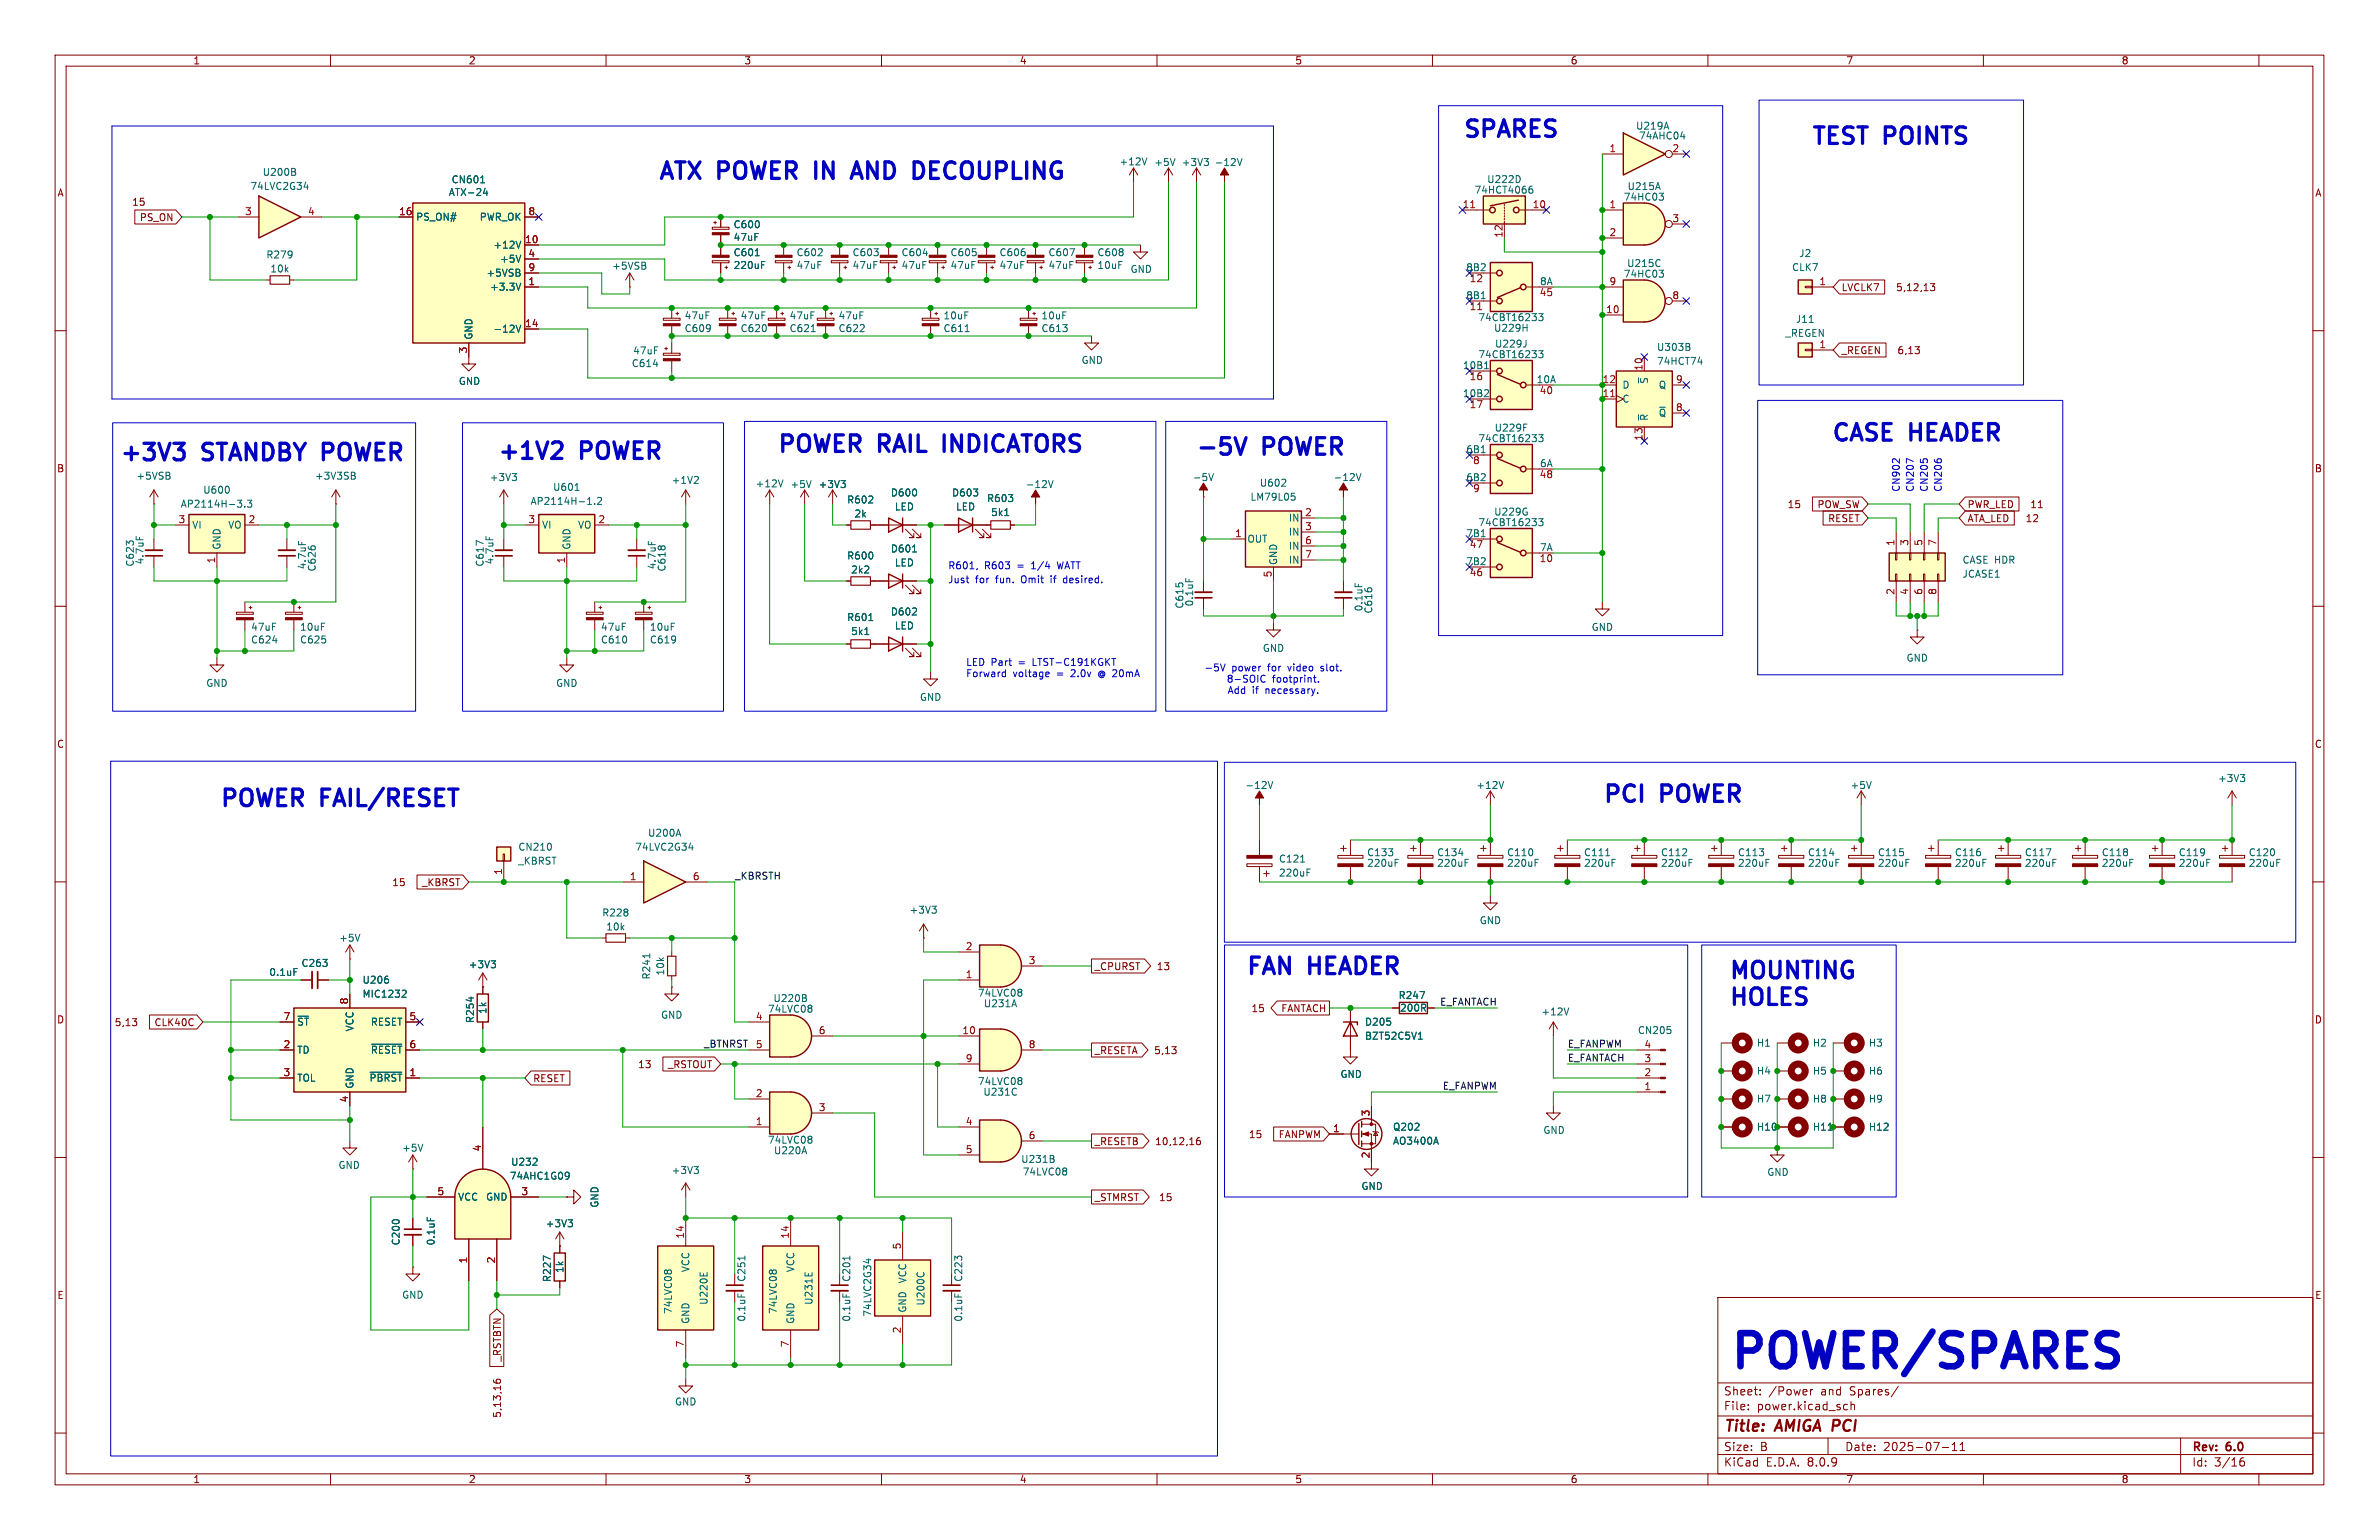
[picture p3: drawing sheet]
<svg xmlns="http://www.w3.org/2000/svg" width="432mm" height="279mm" viewBox="0 0 432 279" stroke-linecap="round" stroke-linejoin="round" font-family="sans-serif">
<defs><g id="words">
<text font-size="8.4" fill="#0000c2" x="313.7" y="248.7">POWER/SPARES</text>
<g font-size="4.2" fill="#0000c2">
<text x="265.4" y="25.2">SPARES</text>
<text x="328.7" y="26.4">TEST</text>
<text x="342.3" y="26.4">POINTS</text>
<text x="119.4" y="32.8">ATX POWER</text>
<text x="149.4" y="32.8">IN</text>
<text x="157.4" y="32.8">AND</text>
<text x="169.6" y="32.8">DECOUPLING</text>
<text x="21.6" y="83.8">+3V3</text>
<text x="37.1" y="83.8">STANDBY POWER</text>
<text x="90.2" y="83.6">+1V2</text>
<text x="105.7" y="83.6">POWER</text>
<text x="141" y="82.3">POWER</text>
<text x="159.7" y="82.3">RAIL</text>
<text x="172.7" y="82.3">INDICATORS</text>
<text x="216.9" y="82.8">-5V</text>
<text x="229.5" y="82.8">POWER</text>
<text x="332.1" y="80.9">CASE</text>
<text x="346.7" y="80.9">HEADER</text>
<text x="39.4" y="146.6">POWER</text>
<text x="58.1" y="146.6">FAIL/RESET</text>
<text x="290.8" y="145.8">PCI</text>
<text x="301.7" y="145.8">POWER</text>
<text x="226.1" y="177">FAN</text>
<text x="237.8" y="177">HEADER</text>
<text x="313.7" y="177.8">MOUNTING</text>
<text x="313.7" y="182.6">HOLES</text>
</g>
<g font-size="2.8" fill="#840000">
<text x="312.8" y="260.3">Title:</text>
<text x="322.5" y="260.3">AMIGA PCI</text>
</g>
<g font-size="2.1" fill="#840000">
<text x="312.8" y="256.1">File:</text>
<text x="312.8" y="253.4">Sheet:</text>
<text x="318.9" y="256.1">power.kicad_sch</text>
<text x="321" y="253.4">/Power</text>
<text x="330.5" y="253.4">and</text>
<text x="335.9" y="253.4">Spares/</text>
<text x="312.8" y="263.5">Size:</text>
<text x="319.5" y="263.5">B</text>
<text x="334.8" y="263.5">Date:</text>
<text x="341.8" y="263.5">2025-07-11</text>
<text x="397.8" y="263.7">Rev:</text>
<text x="404.2" y="263.7">6.0</text>
<text x="312.8" y="266.3">KiCad</text>
<text x="320.5" y="266.3">E.D.A.</text>
<text x="328.1" y="266.3">8.0.9</text>
<text x="397.8" y="266.3">Id:</text>
<text x="401.9" y="266.3">3/16</text>
</g>
<g font-size="1.8" fill="#840000">
<text x="35" y="11.9">1</text>
<text x="85" y="11.9">2</text>
<text x="135" y="11.9">3</text>
<text x="185" y="11.9">4</text>
<text x="235" y="11.9">5</text>
<text x="285" y="11.9">6</text>
<text x="335" y="11.9">7</text>
<text x="385" y="11.9">8</text>
<text x="10.3" y="35.9">A</text>
<text x="420.1" y="35.9">A</text>
<text x="23.9" y="37.5">15</text>
<text x="25.3" y="40.3">PS_ON</text>
<text x="334.2" y="53">LVCLK7</text>
<text x="344" y="53">5,12,13</text>
<text x="334.2" y="64.5">_REGEN</text>
<text x="344.3" y="64.5">6,13</text>
<text x="10.3" y="85.9">B</text>
<text x="420.1" y="85.9">B</text>
<text x="324.4" y="92.4">15</text>
<text x="329.8" y="92.4">POW_SW</text>
<text x="331.7" y="94.9">RESET</text>
<text x="357" y="94.9">ATA_LED</text>
<text x="357" y="92.4">PWR_LED</text>
<text x="367.6" y="94.9">12</text>
<text x="368.4" y="92.4">11</text>
<text x="10.3" y="135.9">C</text>
<text x="420.1" y="135.9">C</text>
<text x="71.1" y="161">15</text>
<text x="76.5" y="161">_KBRST</text>
<text x="198.6" y="176.2">_CPURST</text>
<text x="209.9" y="176.2">13</text>
<text x="10.3" y="185.9">D</text>
<text x="227.1" y="183.8">15</text>
<text x="232.5" y="183.8">FANTACH</text>
<text x="420.1" y="185.9">D</text>
<text x="20.7" y="186.4">5,13</text>
<text x="27.9" y="186.4">CLK40C</text>
<text x="198.6" y="191.5">_RESETA</text>
<text x="209.4" y="191.5">5,13</text>
<text x="96.7" y="196.5">RESET</text>
<text x="115.7" y="194">13</text>
<text x="121.1" y="194">_RSTOUT</text>
<text x="198.6" y="208">_RESETB</text>
<text x="209.6" y="208">10,12,16</text>
<text x="226.6" y="206.7">15</text>
<text x="232" y="206.7">FANPWM</text>
<text x="198.6" y="218.1">_STMRST</text>
<text x="210.3" y="218.1">15</text>
<text x="10.3" y="235.9">E</text>
<text x="420.1" y="235.9">E</text>
<text x="91.1" y="247.1" transform="rotate(-90 91.1 247.1)">_RSTBTN</text>
<text x="91.1" y="257.3" transform="rotate(-90 91.1 257.3)">5,13,16</text>
<text x="35" y="269.3">1</text>
<text x="85" y="269.3">2</text>
<text x="135" y="269.3">3</text>
<text x="185" y="269.3">4</text>
<text x="235" y="269.3">5</text>
<text x="285" y="269.3">6</text>
<text x="335" y="269.3">7</text>
<text x="385" y="269.3">8</text>
</g>
<g font-size="1.8" fill="#006464">
<text x="296.8" y="23.7">U219A</text>
<text x="297.4" y="25.5">74AHC04</text>
<text x="45.3" y="34.6">74LVC2G34</text>
<text x="47.6" y="32.1">U200B</text>
<text x="81.4" y="35.8">ATX-24</text>
<text x="81.9" y="33.5">CN601</text>
<text x="203.1" y="30.2">+12V</text>
<text x="209.4" y="30.3">+5V</text>
<text x="214.4" y="30.3">+3V3</text>
<text x="220.4" y="30.3">-12V</text>
<text x="267.5" y="35.3">74HCT4066</text>
<text x="269.8" y="33.4">U222D</text>
<text x="295.3" y="34.7">U215A</text>
<text x="75.4" y="40.2">PS_ON#</text>
<text x="87" y="40.2">PWR_OK</text>
<text x="133.1" y="41.6">C600</text>
<text x="294.6" y="36.6">74HC03</text>
<text x="48.2" y="47.1">R279</text>
<text x="89.5" y="45.3">+12V</text>
<text x="90.7" y="47.9">+5V</text>
<text x="133.1" y="46.7">C601</text>
<text x="133.1" y="43.9">47uF</text>
<text x="144.5" y="46.7">C602</text>
<text x="154.6" y="46.7">C603</text>
<text x="163.5" y="46.7">C604</text>
<text x="172.4" y="46.7">C605</text>
<text x="181.3" y="46.7">C606</text>
<text x="190.2" y="46.7">C607</text>
<text x="199.1" y="46.7">C608</text>
<text x="326.5" y="46.8">J2</text>
<text x="49" y="49.6">10k</text>
<text x="88.2" y="50.4">+5VSB</text>
<text x="88.9" y="52.9">+3.3V</text>
<text x="111" y="49.1">+5VSB</text>
<text x="133.1" y="49">220uF</text>
<text x="144.5" y="49">47uF</text>
<text x="154.6" y="49">47uF</text>
<text x="163.5" y="49">47uF</text>
<text x="172.4" y="49">47uF</text>
<text x="181.3" y="49">47uF</text>
<text x="190.2" y="49">47uF</text>
<text x="199.1" y="49">10uF</text>
<text x="205.1" y="49.7">GND</text>
<text x="266" y="49.3">8B2</text>
<text x="279.4" y="51.8">8A</text>
<text x="294.6" y="50.6">74HC03</text>
<text x="295.2" y="48.7">U215C</text>
<text x="325.2" y="49.4">CLK7</text>
<text x="124.2" y="58.1">47uF</text>
<text x="134.3" y="58.1">47uF</text>
<text x="143.2" y="58.1">47uF</text>
<text x="152.1" y="58.1">47uF</text>
<text x="171.2" y="58.1">10uF</text>
<text x="188.9" y="58.1">10uF</text>
<text x="266" y="54.4">8B1</text>
<text x="268.2" y="58.5">74CBT16233</text>
<text x="325.9" y="58.8">J11</text>
<text x="86" y="61.7" transform="rotate(-90 86 61.7)">GND</text>
<text x="89.5" y="60.6">-12V</text>
<text x="114.8" y="64.5">47uF</text>
<text x="124.2" y="60.5">C609</text>
<text x="134.3" y="60.5">C620</text>
<text x="143.2" y="60.5">C621</text>
<text x="152.1" y="60.5">C622</text>
<text x="171.2" y="60.5">C611</text>
<text x="188.9" y="60.5">C613</text>
<text x="268.2" y="65.2">74CBT16233</text>
<text x="271.1" y="60.4">U229H</text>
<text x="271.3" y="63.3">U229J</text>
<text x="300.7" y="63.9">U303B</text>
<text x="324" y="61.3">_REGEN</text>
<text x="83.2" y="70">GND</text>
<text x="114.6" y="66.8">C614</text>
<text x="196.2" y="66.2">GND</text>
<text x="265.4" y="67.1">10B1</text>
<text x="278.8" y="69.6">10A</text>
<text x="294.4" y="70.7">D</text>
<text x="299.3" y="69.7" transform="rotate(-90 299.3 69.7)">~{S}</text>
<text x="300.7" y="66.4">74HCT74</text>
<text x="301" y="70.7">Q</text>
<text x="265.4" y="72.1">10B2</text>
<text x="294.4" y="73.3">C</text>
<text x="299.3" y="76.5" transform="rotate(-90 299.3 76.5)">~{R}</text>
<text x="301" y="75.8">~{Q}</text>
<text x="266" y="82.3">6B1</text>
<text x="268.2" y="80.4">74CBT16233</text>
<text x="271.2" y="78.5">U229F</text>
<text x="24.7" y="87.2">+5VSB</text>
<text x="36.8" y="89.8">U600</text>
<text x="57.1" y="87.2">+3V3SB</text>
<text x="88.8" y="87.5">+3V3</text>
<text x="100.3" y="89.3">U601</text>
<text x="121.8" y="88">+1V2</text>
<text x="137.1" y="88.6">+12V</text>
<text x="143.4" y="88.7">+5V</text>
<text x="148.5" y="88.7">+3V3</text>
<text x="186.1" y="88.7">-12V</text>
<text x="216.4" y="87.5">-5V</text>
<text x="228.6" y="88.5">U602</text>
<text x="242" y="87.5">-12V</text>
<text x="266" y="87.4">6B2</text>
<text x="279.4" y="84.8">6A</text>
<text x="32.7" y="92.3">AP2114H-3.3</text>
<text x="96.2" y="91.8">AP2114H-1.2</text>
<text x="153.7" y="91.5">R602</text>
<text x="155" y="94.1">2k</text>
<text x="161.6" y="90.3">D600</text>
<text x="162.3" y="92.8">LED</text>
<text x="172.7" y="90.3">D603</text>
<text x="173.4" y="92.8">LED</text>
<text x="179.1" y="91.3">R603</text>
<text x="179.8" y="93.8">5k1</text>
<text x="226.9" y="91">LM79L05</text>
<text x="233.8" y="94.8">IN</text>
<text x="268.2" y="95.7">74CBT16233</text>
<text x="271.1" y="93.7">U229G</text>
<text x="34.8" y="96.1">VI</text>
<text x="40.2" y="99.8" transform="rotate(-90 40.2 99.8)">GND</text>
<text x="41.3" y="96.1">VO</text>
<text x="98.3" y="96.1">VI</text>
<text x="103.7" y="99.8" transform="rotate(-90 103.7 99.8)">GND</text>
<text x="104.8" y="96.1">VO</text>
<text x="153.7" y="101.7">R600</text>
<text x="161.6" y="100.4">D601</text>
<text x="226.3" y="98.7">OUT</text>
<text x="233.8" y="97.4">IN</text>
<text x="233.8" y="99.9">IN</text>
<text x="266" y="97.5">7B1</text>
<text x="279.4" y="100.1">7A</text>
<text x="24.5" y="102.9" transform="rotate(-90 24.5 102.9)">C623</text>
<text x="26.3" y="102.5" transform="rotate(-90 26.3 102.5)">4.7uF</text>
<text x="55.7" y="103.4" transform="rotate(-90 55.7 103.4)">4.7uF</text>
<text x="57.5" y="103.8" transform="rotate(-90 57.5 103.8)">C626</text>
<text x="88" y="102.9" transform="rotate(-90 88 102.9)">C617</text>
<text x="89.8" y="102.5" transform="rotate(-90 89.8 102.5)">4.7uF</text>
<text x="119.2" y="103.4" transform="rotate(-90 119.2 103.4)">4.7uF</text>
<text x="121" y="103.8" transform="rotate(-90 121 103.8)">C618</text>
<text x="154.4" y="104.2">2k2</text>
<text x="162.3" y="103">LED</text>
<text x="232" y="102.6" transform="rotate(-90 232 102.6)">GND</text>
<text x="233.8" y="102.5">IN</text>
<text x="266" y="102.6">7B2</text>
<text x="356.1" y="105">JCASE1</text>
<text x="356.1" y="102.5">CASE HDR</text>
<text x="153.7" y="112.9">R601</text>
<text x="161.6" y="111.9">D602</text>
<text x="215" y="110.5" transform="rotate(-90 215 110.5)">C615</text>
<text x="216.8" y="110.1" transform="rotate(-90 216.8 110.1)">0.1uF</text>
<text x="247.5" y="111" transform="rotate(-90 247.5 111)">0.1uF</text>
<text x="249.3" y="111.4" transform="rotate(-90 249.3 111.4)">C616</text>
<text x="45.5" y="116.9">C624</text>
<text x="45.5" y="114.6">47uF</text>
<text x="54.4" y="116.9">C625</text>
<text x="54.4" y="114.6">10uF</text>
<text x="109" y="116.9">C610</text>
<text x="109" y="114.6">47uF</text>
<text x="117.9" y="116.9">C619</text>
<text x="117.9" y="114.6">10uF</text>
<text x="154.4" y="115.4">5k1</text>
<text x="162.3" y="114.4">LED</text>
<text x="229.1" y="118.5">GND</text>
<text x="288.8" y="114.7">GND</text>
<text x="37.3" y="124.8">GND</text>
<text x="100.8" y="124.8">GND</text>
<text x="345.9" y="120.2">GND</text>
<text x="166.9" y="127.4">GND</text>
<text x="226" y="143.3">-12V</text>
<text x="267.9" y="143.3">+12V</text>
<text x="335.8" y="143.3">+5V</text>
<text x="402.5" y="142.1">+3V3</text>
<text x="94" y="154.5">CN210</text>
<text x="115.2" y="154.5">74LVC2G34</text>
<text x="117.5" y="152">U200A</text>
<text x="248" y="155.5">C133</text>
<text x="260.7" y="155.5">C134</text>
<text x="273.4" y="155.5">C110</text>
<text x="287.4" y="155.5">C111</text>
<text x="301.4" y="155.5">C112</text>
<text x="315.4" y="155.5">C113</text>
<text x="328.1" y="155.5">C114</text>
<text x="340.8" y="155.5">C115</text>
<text x="354.7" y="155.5">C116</text>
<text x="367.4" y="155.5">C117</text>
<text x="381.4" y="155.5">C118</text>
<text x="395.4" y="155.5">C119</text>
<text x="408.1" y="155.5">C120</text>
<text x="94" y="157.1">_KBRST</text>
<text x="232" y="156.7">C121</text>
<text x="232" y="159.2">220uF</text>
<text x="248" y="157.5">220uF</text>
<text x="260.7" y="157.5">220uF</text>
<text x="273.4" y="157.5">220uF</text>
<text x="287.4" y="157.5">220uF</text>
<text x="301.4" y="157.5">220uF</text>
<text x="315.4" y="157.5">220uF</text>
<text x="328.1" y="157.5">220uF</text>
<text x="340.8" y="157.5">220uF</text>
<text x="354.7" y="157.5">220uF</text>
<text x="367.4" y="157.5">220uF</text>
<text x="381.4" y="157.5">220uF</text>
<text x="395.4" y="157.5">220uF</text>
<text x="408.1" y="157.5">220uF</text>
<text x="109.2" y="166.5">R228</text>
<text x="165" y="166">+3V3</text>
<text x="268.5" y="167.9">GND</text>
<text x="61.5" y="171">+5V</text>
<text x="109.9" y="169">10k</text>
<text x="48.8" y="177.3">0.1uF</text>
<text x="54.6" y="175.6">C263</text>
<text x="65.7" y="178.7">U206</text>
<text x="85" y="175.9">+3V3</text>
<text x="118.2" y="177.8" transform="rotate(-90 118.2 177.8)">R241</text>
<text x="120.8" y="177.1" transform="rotate(-90 120.8 177.1)">10k</text>
<text x="65.7" y="181.2">MIC1232</text>
<text x="86.2" y="185.7" transform="rotate(-90 86.2 185.7)">R254</text>
<text x="88.5" y="184.1" transform="rotate(-90 88.5 184.1)">1k</text>
<text x="119.9" y="185">GND</text>
<text x="139.3" y="183.9">74LVC08</text>
<text x="140.3" y="182">U220B</text>
<text x="177.4" y="181">74LVC08</text>
<text x="178.5" y="182.9">U231A</text>
<text x="253.8" y="181.5">R247</text>
<text x="254" y="183.7">200R</text>
<text x="279.7" y="184.4">+12V</text>
<text x="53.8" y="191.4">TD</text>
<text x="53.8" y="186.3">~{ST}</text>
<text x="64.4" y="187.2" transform="rotate(-90 64.4 187.2)">VCC</text>
<text x="67.2" y="186.3">RESET</text>
<text x="67.2" y="191.4">~{RESET}</text>
<text x="247.7" y="186.3">D205</text>
<text x="247.7" y="188.8">BZT52C5V1</text>
<text x="297.2" y="187.8">CN205</text>
<text x="318.8" y="190.1">H1</text>
<text x="328.9" y="190.1">H2</text>
<text x="339.1" y="190.1">H3</text>
<text x="53.8" y="196.4">TOL</text>
<text x="64.4" y="197.6" transform="rotate(-90 64.4 197.6)">GND</text>
<text x="67" y="196.4">~{PBRST}</text>
<text x="177.4" y="197.1">74LVC08</text>
<text x="243.2" y="195.8">GND</text>
<text x="318.8" y="195.2">H4</text>
<text x="328.9" y="195.2">H5</text>
<text x="339.1" y="195.2">H6</text>
<text x="178.4" y="199">U231C</text>
<text x="318.8" y="200.3">H7</text>
<text x="328.9" y="200.3">H8</text>
<text x="339.1" y="200.3">H9</text>
<text x="72.9" y="209.1">+5V</text>
<text x="139.3" y="207.7">74LVC08</text>
<text x="140.4" y="209.6">U220A</text>
<text x="252.7" y="207.9">AO3400A</text>
<text x="252.7" y="205.3">Q202</text>
<text x="280" y="205.9">GND</text>
<text x="318.8" y="205.3">H10</text>
<text x="328.9" y="205.3">H11</text>
<text x="339.1" y="205.3">H12</text>
<text x="61.3" y="212.3">GND</text>
<text x="92.4" y="214.2">74AHC1G09</text>
<text x="92.7" y="211.7">U232</text>
<text x="121.8" y="213.2">+3V3</text>
<text x="185.3" y="211.2">U231B</text>
<text x="185.5" y="213.5">74LVC08</text>
<text x="320.7" y="213.5">GND</text>
<text x="83.1" y="218">VCC</text>
<text x="88.1" y="218">GND</text>
<text x="108.8" y="219.2" transform="rotate(-90 108.8 219.2)">GND</text>
<text x="247" y="216.1">GND</text>
<text x="72.7" y="226.1" transform="rotate(-90 72.7 226.1)">C200</text>
<text x="79.1" y="226.1" transform="rotate(-90 79.1 226.1)">0.1uF</text>
<text x="99" y="222.9">+3V3</text>
<text x="100.2" y="232.7" transform="rotate(-90 100.2 232.7)">R227</text>
<text x="102.5" y="231.1" transform="rotate(-90 102.5 231.1)">1k</text>
<text x="125.3" y="230.9" transform="rotate(-90 125.3 230.9)">VCC</text>
<text x="135.5" y="232.7" transform="rotate(-90 135.5 232.7)">C251</text>
<text x="144.4" y="230.9" transform="rotate(-90 144.4 230.9)">VCC</text>
<text x="154.5" y="232.7" transform="rotate(-90 154.5 232.7)">C201</text>
<text x="164.7" y="232.9" transform="rotate(-90 164.7 232.9)">VCC</text>
<text x="174.9" y="232.7" transform="rotate(-90 174.9 232.7)">C223</text>
<text x="72.9" y="235.8">GND</text>
<text x="122.1" y="238.5" transform="rotate(-90 122.1 238.5)">74LVC08</text>
<text x="128.6" y="236.8" transform="rotate(-90 128.6 236.8)">U220E</text>
<text x="135.5" y="239.9" transform="rotate(-90 135.5 239.9)">0.1uF</text>
<text x="141.2" y="238.5" transform="rotate(-90 141.2 238.5)">74LVC08</text>
<text x="147.7" y="236.8" transform="rotate(-90 147.7 236.8)">U231E</text>
<text x="154.5" y="239.9" transform="rotate(-90 154.5 239.9)">0.1uF</text>
<text x="158.3" y="239" transform="rotate(-90 158.3 239)">74LVC2G34</text>
<text x="164.7" y="238.3" transform="rotate(-90 164.7 238.3)">GND</text>
<text x="168" y="237" transform="rotate(-90 168 237)">U200C</text>
<text x="174.9" y="239.9" transform="rotate(-90 174.9 239.9)">0.1uF</text>
<text x="125.3" y="240.3" transform="rotate(-90 125.3 240.3)">GND</text>
<text x="144.4" y="240.3" transform="rotate(-90 144.4 240.3)">GND</text>
<text x="122.4" y="255.2">GND</text>
</g>
<g font-size="1.8" fill="#a90000">
<text x="292" y="27.7">1</text>
<text x="303.5" y="27.7">2</text>
<text x="44.4" y="39.1">3</text>
<text x="55.8" y="39.1">4</text>
<text x="72.3" y="39.1">16</text>
<text x="95.8" y="39.1">8</text>
<text x="265.4" y="37.8">11</text>
<text x="278.1" y="37.8">10</text>
<text x="292" y="37.8">1</text>
<text x="303.5" y="40.4">3</text>
<text x="95.2" y="44.2">10</text>
<text x="95.8" y="46.7">4</text>
<text x="272.8" y="43.2" transform="rotate(-90 272.8 43.2)">12</text>
<text x="292" y="42.9">2</text>
<text x="95.8" y="51.8">1</text>
<text x="95.8" y="49.3">9</text>
<text x="266.7" y="51.5">12</text>
<text x="292" y="51.8">9</text>
<text x="330.1" y="51.8">1</text>
<text x="95.2" y="59.4">14</text>
<text x="266.7" y="56.6">11</text>
<text x="279.4" y="54.1">45</text>
<text x="291.4" y="56.9">10</text>
<text x="303.5" y="54.4">8</text>
<text x="84.8" y="64.2" transform="rotate(-90 84.8 64.2)">3</text>
<text x="330.1" y="63.2">1</text>
<text x="266.7" y="69.3">16</text>
<text x="279.4" y="71.8">40</text>
<text x="290.8" y="69.6">12</text>
<text x="298.2" y="67.4" transform="rotate(-90 298.2 67.4)">10</text>
<text x="304.1" y="69.6">9</text>
<text x="266.7" y="74.4">17</text>
<text x="290.8" y="72.1">11</text>
<text x="304.1" y="74.7">8</text>
<text x="298.2" y="80.1" transform="rotate(-90 298.2 80.1)">13</text>
<text x="267.3" y="84.5">8</text>
<text x="267.3" y="89.6">9</text>
<text x="279.4" y="87.1">48</text>
<text x="32.3" y="95">3</text>
<text x="45" y="95">2</text>
<text x="95.8" y="95">3</text>
<text x="108.5" y="95">2</text>
<text x="236.8" y="93.7">2</text>
<text x="224.1" y="97.5">1</text>
<text x="236.8" y="96.3">3</text>
<text x="236.8" y="98.8">6</text>
<text x="236.8" y="101.3">7</text>
<text x="266.7" y="99.8">47</text>
<text x="343.9" y="99.1" transform="rotate(-90 343.9 99.1)">1</text>
<text x="346.5" y="99.1" transform="rotate(-90 346.5 99.1)">3</text>
<text x="349" y="99.1" transform="rotate(-90 349 99.1)">5</text>
<text x="351.5" y="99.1" transform="rotate(-90 351.5 99.1)">7</text>
<text x="39.1" y="102.3" transform="rotate(-90 39.1 102.3)">1</text>
<text x="102.6" y="102.3" transform="rotate(-90 102.6 102.3)">1</text>
<text x="230.9" y="104.8" transform="rotate(-90 230.9 104.8)">5</text>
<text x="266.7" y="104.9">46</text>
<text x="279.4" y="102.3">10</text>
<text x="343.9" y="108" transform="rotate(-90 343.9 108)">2</text>
<text x="346.5" y="108" transform="rotate(-90 346.5 108)">4</text>
<text x="349" y="108" transform="rotate(-90 349 108)">6</text>
<text x="351.5" y="108" transform="rotate(-90 351.5 108)">8</text>
<text x="91.2" y="158.8" transform="rotate(-90 91.2 158.8)">1</text>
<text x="114.2" y="159.8">1</text>
<text x="125.7" y="159.8">6</text>
<text x="175.2" y="172.5">2</text>
<text x="175.2" y="177.5">1</text>
<text x="186.6" y="175">3</text>
<text x="51.4" y="185.2">7</text>
<text x="63.2" y="182.3" transform="rotate(-90 63.2 182.3)">8</text>
<text x="74.2" y="185.2">5</text>
<text x="137.1" y="185.2">4</text>
<text x="51.4" y="190.2">2</text>
<text x="74.2" y="190.2">6</text>
<text x="137.1" y="190.2">5</text>
<text x="148.5" y="187.7">6</text>
<text x="174.6" y="187.7">10</text>
<text x="186.6" y="190.2">8</text>
<text x="298.4" y="190.2">4</text>
<text x="51.4" y="195.3">3</text>
<text x="74.2" y="195.3">1</text>
<text x="175.2" y="192.8">9</text>
<text x="298.4" y="197.9">1</text>
<text x="298.4" y="195.3">2</text>
<text x="298.4" y="192.8">3</text>
<text x="63.2" y="200.1" transform="rotate(-90 63.2 200.1)">4</text>
<text x="137.1" y="199.1">2</text>
<text x="148.5" y="201.7">3</text>
<text x="248.7" y="202.6" transform="rotate(-90 248.7 202.6)">3</text>
<text x="87.4" y="209" transform="rotate(-90 87.4 209)">4</text>
<text x="137.1" y="204.2">1</text>
<text x="175.2" y="204.2">4</text>
<text x="175.2" y="209.3">5</text>
<text x="186.6" y="206.8">6</text>
<text x="241.9" y="205.5">1</text>
<text x="248.7" y="210.3" transform="rotate(-90 248.7 210.3)">2</text>
<text x="79.3" y="216.9">5</text>
<text x="94.5" y="216.9">3</text>
<text x="124.2" y="224.8" transform="rotate(-90 124.2 224.8)">14</text>
<text x="143.3" y="224.8" transform="rotate(-90 143.3 224.8)">14</text>
<text x="163.6" y="226.8" transform="rotate(-90 163.6 226.8)">5</text>
<text x="84.8" y="229.3" transform="rotate(-90 84.8 229.3)">1</text>
<text x="89.9" y="229.3" transform="rotate(-90 89.9 229.3)">2</text>
<text x="124.2" y="244.5" transform="rotate(-90 124.2 244.5)">7</text>
<text x="143.3" y="244.5" transform="rotate(-90 143.3 244.5)">7</text>
<text x="163.6" y="242" transform="rotate(-90 163.6 242)">2</text>
</g>
<g font-size="1.8" fill="#0000c2">
<text x="345" y="89.3" transform="rotate(-90 345 89.3)">CN902</text>
<text x="347.6" y="89.3" transform="rotate(-90 347.6 89.3)">CN207</text>
<text x="350.1" y="89.3" transform="rotate(-90 350.1 89.3)">CN205</text>
<text x="352.7" y="89.3" transform="rotate(-90 352.7 89.3)">CN206</text>
<text x="172" y="106">Just</text>
<text x="172" y="103.5">R601,</text>
<text x="177" y="106">for</text>
<text x="178.7" y="103.5">R603</text>
<text x="180.9" y="106">fun.</text>
<text x="184.8" y="103.5">=</text>
<text x="185.7" y="106">Omit</text>
<text x="187.5" y="103.5">1/4</text>
<text x="191.2" y="106">if</text>
<text x="192.4" y="103.5">WATT</text>
<text x="193.7" y="106">desired.</text>
<text x="175.3" y="120.9">LED Part</text>
<text x="175.3" y="122.9">Forward</text>
<text x="183.9" y="122.9">voltage</text>
<text x="185" y="120.9">=</text>
<text x="187.7" y="120.9">LTST-C191KGKT</text>
<text x="191.9" y="122.9">=</text>
<text x="194.7" y="122.9">2.0v</text>
<text x="199.8" y="122.9">@ 20mA</text>
<text x="218.5" y="122">-5V</text>
<text x="222.6" y="124.1">8-SOIC</text>
<text x="223.6" y="122">power</text>
<text x="230.2" y="122">for</text>
<text x="230.9" y="124.1">footprint.</text>
<text x="234.1" y="122">video</text>
<text x="240.2" y="122">slot.</text>
<text x="222.7" y="126.1">Add</text>
<text x="227.3" y="126.1">if</text>
<text x="229.8" y="126.1">necessary.</text>
</g>
<g font-size="1.8" fill="#0f0f0f">
<text x="133.3" y="159.7">_KBRSTH</text>
<text x="261.3" y="182.5">E_FANTACH</text>
<text x="127.7" y="190.2">_BTNRST</text>
<text x="284.5" y="190.2">E_FANPWM</text>
<text x="261.8" y="197.8">E_FANPWM</text>
<text x="284.5" y="192.7">E_FANTACH</text>
</g>
</g></defs>
<g fill="none" stroke="#840000" stroke-width=".18">
<path d="M10 10h411.8v259.4h-411.8zM12 12h407.8v255.4h-407.8zM60 10v2M110 10v2M160 10v2M210 10v2M260 10v2M310 10v2M360 10v2M410 10v2M10 60h2M419.8 60h2"/>
<path d="M10 110h2M243.8 105.4v2M243.8 108.5v2M419.8 110h2M10 160h2M419.8 160h2M10 210h2M419.8 210h2M311.8 235.4h108v32h-108zM10 260h2M311.8 256.9h108M311.8 250.9h108"/>
<path d="M317.3 255.6v.2M317.3 254.9v.1M319.5 252.9v.2M319.5 252.2v.1M328.6 252.1v1M329 252.1l-.2 .1-.2 .2M334.9 254.8l.4 .1M335.3 255.7l-.4 .1M336 254.9l.2-.1 .3 .1 .1 .9M336 254.3v1.5M344.5 251.5l-1.2 1.9M419.8 260h2"/>
<path d="M60 267.4v2M110 267.4v2M160 267.4v2M210 267.4v2M260 267.4v2M310 267.4v2M311.8 263.9h108M311.8 260.9h108M331.8 260.9v3M352.5 262.6h1.2M354.3 263.2h.9M354.3 262.1l.5-.4v1.5"/>
<path d="M355.8 263.2h.8M355.8 262.1l.4-.4v1.5M360 267.4v2M395.8 260.9v6.5M406.5 265.3l.3-.2h.5l.1 .2v.4l-.3 .3-.4-.1-.2-.2M407.3 264.5a.59 .59 0 0 0-.8 .6M410 267.4v2"/>
</g>
<path d="M242.3 107.4h3.1" fill="none" stroke="#840000" stroke-width=".33"/>
<path d="M242.3 108.5h3.1" fill="none" stroke="#840000" stroke-width=".3"/>
<path d="M245.9 105.8v.6" fill="none" stroke="#006464" stroke-width=".18"/>
<path d="M158.7 228.6h10.2v10.2h-10.2z" fill="#ffffc2"/>
<path d="M158.7 228.6h10.2v10.2h-10.2z" fill="none" stroke="#840000" stroke-width=".25"/>
<path d="M163.8 223.5v5.1M163.8 238.8v5" fill="none" stroke="#840000" stroke-width=".18"/>
<path d="M157.2 228.6h.9M157.6 228.4v.8M166.6 230.9h-.1M167.6 230.9h.1" fill="none" stroke="#006464" stroke-width=".18"/>
<path d="M181.6 171.5a3.8 3.8 0 0 1 3.8 3.8 3.8 3.8 0 0 1-3.8 3.8z" fill="#ffffc2" stroke="#ffffc2" stroke-width=".18"/>
<path d="M177.8 171.5h3.8v7.6h-3.8z" fill="#ffffc2"/>
<path d="M177.8 171.5h3.8a3.8 3.8 0 0 1 3.8 3.8 3.8 3.8 0 0 1-3.8 3.8h-3.8z" fill="none" stroke="#840000" stroke-width=".25"/>
<path d="M174 177.8h3.8M174 172.7h3.8M185.4 175.3h3.8" fill="none" stroke="#840000" stroke-width=".18"/>
<path d="M185.2 179.5l.3 .2-.3 .3 .3 .3v.2l-.3 .2M184.1 181.4l.4 1.3" fill="none" stroke="#006464" stroke-width=".18"/>
<path d="M181.6 203.2a3.8 3.8 0 0 1 3.8 3.8 3.8 3.8 0 0 1-3.8 3.8z" fill="#ffffc2" stroke="#ffffc2" stroke-width=".18"/>
<path d="M177.8 203.2h3.8v7.6h-3.8z" fill="#ffffc2"/>
<path d="M177.8 203.2h3.8a3.8 3.8 0 0 1 3.8 3.8 3.8 3.8 0 0 1-3.8 3.8h-3.8z" fill="none" stroke="#840000" stroke-width=".25"/>
<path d="M174 204.5h3.8M174 209.6h3.8M185.4 207h3.8" fill="none" stroke="#840000" stroke-width=".18"/>
<path d="M191 210.2l.3 .3v.3l-.2 .1M191.2 209.7l.1 .2-.1 .3M193.4 211.9l.2 .2-.2 .4 .2 .2v.2l-.2 .3" fill="none" stroke="#006464" stroke-width=".18"/>
<path d="M90.2 153.7h2.5v2.5h-2.5z" fill="#ffffc2"/>
<path d="M91.3 154.9h.3v1.3h-.3zM91.4 156.2v3.8" fill="none" stroke="#840000" stroke-width=".18"/>
<path d="M90.2 153.7h2.5v2.5h-2.5z" fill="none" stroke="#840000" stroke-width=".25"/>
<path d="M100 153.2v.8" fill="none" stroke="#006464" stroke-width=".18"/>
<path d="M119.4 226.1h10.1v15.2h-10.1z" fill="#ffffc2"/>
<path d="M119.4 226.1h10.1v15.2h-10.1z" fill="none" stroke="#840000" stroke-width=".25"/>
<path d="M218.4 90.2h.1M231.1 113v1.3h-1.2l1.2 1.3 1.3-1.3h-1.3M124.5 221v5.1M124.5 250.2v1.3h1.2l-1.2 1.2-1.3-1.2h1.3M124.5 241.3v5.1" fill="none" stroke="#840000" stroke-width=".18"/>
<path d="M219.4 85.9l.4 1.3 .5-1.3M246.2 85.9l.4 1.3 .4-1.3M120.6 230.7l.2-.3 .3 .3 .3-.3h.2l.3 .3M127.1 230.9v.6M128.3 230.9v.6" fill="none" stroke="#006464" stroke-width=".18"/>
<g fill="#840000" stroke="#840000" stroke-width=".18">
<path d="M243.8 87.6l.8 1.3h-.8v1.3v-1.3h-.7z"/>
<path d="M218.4 87.6l.8 1.3h-.8v1.3v-1.3h-.7z"/>
</g>
<path d="M226.1 92.7h10.1v10.2h-10.1z" fill="#ffffc2"/>
<path d="M161.3 94l2.5 1.3-2.5 1.2zM163.8 94v2.5M226.1 92.7h10.1v10.2h-10.1z" fill="none" stroke="#840000" stroke-width=".25"/>
<g fill="none" stroke="#840000" stroke-width=".18">
<path d="M159.8 47.3h3v.4h-3zM161.3 44.5v1.8M161.3 47.7v1.8M162.1 48.5h.5M162.3 48.3v.5M167.4 57.7h3v.4h-3zM168.7 47.3h3v.4h-3zM168.9 55.9v1.8M168.9 59.1v1.9M169.7 56.9h.5M169.9 56.6v.6M170.2 44.5v1.8"/>
<path d="M170.2 47.7v1.8M170.9 48.5h.5M171.2 48.3v.5M177.5 47.3h3.1v.4h-3.1zM179.1 44.5v1.8M179.1 47.7v1.8M179.8 48.5h.5M180.1 48.3v.5M185.2 57.7h3v.4h-3zM186.4 47.3h3.1v.4h-3.1zM186.7 55.9v1.8M186.7 59.1v1.9"/>
<path d="M187.5 56.9h.5M187.7 56.6v.6M188 44.5v1.8M188 47.7v1.8M188.7 48.5h.5M189 48.3v.5M139.7 88.9l-.8 1.3M139.7 88.9v2.5M139.7 88.9l.8 1.3M146 88.9l-.7 1.3M146 88.9v2.5M146 88.9l.8 1.3"/>
<path d="M151.1 88.9l-.7 1.3M151.1 88.9v2.5M151.1 88.9l.8 1.3M153.7 95.3h.7M158 95.3h8.4M164.3 96l1.6 1.5h-.8h.8v-.7M165.6 96l1.5 1.5h-.7h.7v-.7M223.5 97.8h2.6M236.2 94h2.6M236.2 96.5h2.6M236.2 99.1h2.6M218.4 105.4v2"/>
<path d="M218.4 108.5v2M231.1 102.9v2.5M236.2 101.6h2.6M310.1 155.2h4.6v.5h-4.6zM310.6 153.9h1.1M311.1 153.4v1M312.4 152.4v2.8M312.4 157.2v2.8M322.8 155.2h4.6v.5h-4.6zM323.3 153.9h1.1M323.8 153.4v1M325.1 152.4v2.8"/>
<path d="M325.1 157.2v2.8M121.9 172.7v.8M121.9 177v.8M322.6 194.3h2.5M322.6 189.2h2.5M172.7 231.1v2.1M172.7 234.2v2"/>
</g>
<g fill="none" stroke="#006464" stroke-width=".18">
<path d="M167.6 46h.8M194.2 45.1h.8l-.5 1.3M175.2 60.2h.7M142.1 87.1l-.4 1.2M147.2 87.2l-.4 1.3M152.6 87.2h.8l-.4 .5M153.2 87.7l.2 .2v.3l-.2 .3M232.6 88.2h.8M233.3 87.1v.4M234.4 89.5h.6M234.5 90h.3l.3 .2-.1 .4-.5 .1M215.2 104.9v.6"/>
<path d="M320.5 156.5h.5M320.5 155.9h.6M332.1 154.8h.8M333.2 156.5h.5M333.2 155.9h.6M117.9 173.1v.7M173.3 234.7v.6"/>
</g>
<path d="M216.9 107.4h3.1M171.2 234.2h3" fill="none" stroke="#840000" stroke-width=".33"/>
<path d="M216.9 108.5h3.1M171.2 233.2h3" fill="none" stroke="#840000" stroke-width=".3"/>
<g fill="#840000" stroke="#840000" stroke-width=".18">
<path d="M186.4 46.3h3.1v.4h-3.1z"/>
<path d="M168.7 46.3h3v.4h-3z"/>
<path d="M185.2 58.7h3v.4h-3z"/>
<path d="M159.8 46.3h3v.4h-3z"/>
<path d="M167.4 58.7h3v.4h-3z"/>
<path d="M177.5 46.3h3.1v.4h-3.1z"/>
<path d="M310.1 156.7h4.6v.5h-4.6z"/>
<path d="M322.8 156.7h4.6v.5h-4.6z"/>
</g>
<path d="M154.4 94.5h3.6v1.5h-3.6zM121.2 173.5h1.5v3.5h-1.5z" fill="none" stroke="#840000" stroke-width=".2"/>
<g fill="none" stroke="#840000" stroke-width="1.3">
<circle cx="326.4" cy="189.2" r="1.27"/>
<circle cx="326.4" cy="194.3" r="1.27"/>
</g>
<path d="M342.9 100.3h10.2v5.1h-10.2z" fill="#ffffc2"/>
<g fill="none" stroke="#840000" stroke-width=".18">
<path d="M344.2 96.5v3.8M346.7 96.5v3.8M349.2 96.5v3.8M351.8 96.5v3.8M344 100.3h.3v1.3h-.3zM344 104.1h.3v1.3h-.3zM344.2 105.4v3.8M346.6 100.3h.2v1.3h-.2zM346.6 104.1h.2v1.3h-.2zM346.7 105.4v3.8M349.1 100.3h.3v1.3h-.3zM349.1 104.1h.3v1.3h-.3z"/>
<path d="M349.2 105.4v3.8M351.7 100.3h.2v1.3h-.2zM351.7 104.1h.2v1.3h-.2zM351.8 105.4v3.8"/>
</g>
<path d="M342.9 100.3h10.2v5.1h-10.2z" fill="none" stroke="#840000" stroke-width=".25"/>
<path d="M143.5 184.2a3.8 3.8 0 0 1 3.8 3.8 3.8 3.8 0 0 1-3.8 3.8z" fill="#ffffc2" stroke="#ffffc2" stroke-width=".18"/>
<path d="M139.7 184.2h3.8v7.6h-3.8z" fill="#ffffc2"/>
<path d="M139.7 184.2h3.8a3.8 3.8 0 0 1 3.8 3.8 3.8 3.8 0 0 1-3.8 3.8h-3.8z" fill="none" stroke="#840000" stroke-width=".25"/>
<path d="M135.9 185.4h3.8M135.9 190.5h3.8M147.3 188h3.8" fill="none" stroke="#840000" stroke-width=".18"/>
<path d="M146.1 181.1l.3 .2-.1 .3-.2 .1M146.2 180.5l.1 .2-.1 .3M147.1 182.4l.3 .2-.3 .3 .3 .3v.2l-.3 .2" fill="none" stroke="#006464" stroke-width=".18"/>
<path d="M143.5 198.1a3.8 3.8 0 0 1 3.8 3.8 3.8 3.8 0 0 1-3.8 3.8z" fill="#ffffc2" stroke="#ffffc2" stroke-width=".18"/>
<path d="M139.7 198.1h3.8v7.6h-3.8z" fill="#ffffc2"/>
<path d="M139.7 198.1h3.8a3.8 3.8 0 0 1 3.8 3.8 3.8 3.8 0 0 1-3.8 3.8h-3.8z" fill="none" stroke="#840000" stroke-width=".25"/>
<path d="M348 114.3v1.3h1.2l-1.2 1.2-1.3-1.2h1.3M348 114.3h.1M167.6 170.2h.1M167.6 167.6l-.7 1.3M167.6 167.6v2.6M167.6 167.6l.8 1.3M135.9 199.4h3.8M135.9 204.5h3.8M147.3 201.9h3.8" fill="none" stroke="#840000" stroke-width=".18"/>
<path d="M169.2 164.4h.7l-.4 .5M169.7 164.9l.2 .2v.3l-.2 .3M146 208.1l.4 1.2M147.1 206.1l.3 .3-.3 .3 .3 .2v.3l-.3 .2" fill="none" stroke="#006464" stroke-width=".18"/>
<path d="M116.8 156.2l7.7 3.8-7.7 3.8z" fill="#ffffc2"/>
<path d="M116.8 156.2l7.7 3.8-7.7 3.8z" fill="none" stroke="#840000" stroke-width=".25"/>
<path d="M153.7 105.4h.7M158 105.4h.7M109.2 170.2h.8M113 160h3.8M113.5 170.2h.8M124.5 160h3.8M133.3 231.1v2.1M133.3 234.2v2M152.4 231.1v2.1M152.4 234.2v2" fill="none" stroke="#840000" stroke-width=".18"/>
<path d="M123.1 150.4l.5 1.3M125 153.8h.8M125.6 153.4v.8M133.9 234.7v.6M135.2 227.9v.7M153 234.7v.6M154.2 227.9v.7" fill="none" stroke="#006464" stroke-width=".18"/>
<path d="M154.4 104.6h3.6v1.6h-3.6zM110 169.4h3.5v1.5h-3.5z" fill="none" stroke="#840000" stroke-width=".2"/>
<path d="M131.8 234.2h3.1M150.9 234.2h3" fill="none" stroke="#840000" stroke-width=".33"/>
<path d="M131.8 233.2h3.1M150.9 233.2h3" fill="none" stroke="#840000" stroke-width=".3"/>
<path d="M138.4 226.1h10.2v15.2h-10.2z" fill="#ffffc2"/>
<path d="M138.4 226.1h10.2v15.2h-10.2z" fill="none" stroke="#840000" stroke-width=".25"/>
<path d="M143.5 221v5.1M143.5 241.3v5.1" fill="none" stroke="#840000" stroke-width=".18"/>
<path d="M139.6 230.7l.3-.3 .3 .3 .2-.3h.3l.2 .3M146.1 230.9v.6M147.4 230.9v.6" fill="none" stroke="#006464" stroke-width=".18"/>
<path d="M53.3 182.9h20.4v15.2h-20.4z" fill="#ffffc2"/>
<path d="M53.3 182.9h20.4v15.2h-20.4z" fill="none" stroke="#840000" stroke-width=".25"/>
<g fill="none" stroke="#840000" stroke-width=".18">
<path d="M48.3 50.8h.7M52.6 50.8h.7M27.9 91.4h.1M27.9 88.9l-.7 1.3M27.9 88.9v2.5M27.9 88.9l.8 1.3M61 91.4h.1M61 88.9l-.8 1.3M61 88.9v2.5M61 88.9l.7 1.3M54.6 177.8h2M57.7 177.8h2"/>
<path d="M63.5 174h.1M63.5 171.5v2.5M63.5 171.5l-.8 1.2M63.5 171.5l.8 1.2M50.8 195.6h2.5M50.8 190.5h2.5M50.8 185.4h2.5M63.5 180.3v2.6M63.5 198.1v2.6M73.7 195.6h2.5M73.7 190.5h2.5M73.7 185.4h2.5"/>
</g>
<path d="M30.8 86.3l.1 .2-.1 .4M30.8 85.8v.4M63.8 85.7l.6 .1v.2l-.2 .3M63.8 86.3h.4M64.2 86.3l.3 .2-.1 .3-.6 .1M53.4 175.7h.6M65.3 169.5l-.4 1.3M70.5 177.7v.6M73.2 179.6l.4 .1 .1 .3-.8 .9h.8M67.2 194.5h5.7M67.4 189.5h5.5" fill="none" stroke="#006464" stroke-width=".18"/>
<path d="M56.6 176.3v3" fill="none" stroke="#840000" stroke-width=".33"/>
<path d="M57.7 176.3v3" fill="none" stroke="#840000" stroke-width=".3"/>
<path d="M49 50h3.6v1.6h-3.6z" fill="none" stroke="#840000" stroke-width=".2"/>
<path d="M181.6 186.7a3.8 3.8 0 0 1 3.8 3.8 3.8 3.8 0 0 1-3.8 3.8z" fill="#ffffc2" stroke="#ffffc2" stroke-width=".18"/>
<path d="M177.8 186.7h3.8v7.6h-3.8z" fill="#ffffc2"/>
<path d="M177.8 186.7h3.8a3.8 3.8 0 0 1 3.8 3.8 3.8 3.8 0 0 1-3.8 3.8h-3.8z" fill="none" stroke="#840000" stroke-width=".25"/>
<path d="M91.4 88.9l-.7 1.3M91.4 88.9v2.5M91.4 88.9l.8 1.3M39.4 119.4v1.3h1.2l-1.2 1.2-1.3-1.2h1.3M174 188h3.8M174 193h3.8M185.4 190.5h3.8M74.9 229.9v1.2h1.3l-1.3 1.3-1.2-1.3h1.2M74.9 229.9h.1" fill="none" stroke="#840000" stroke-width=".18"/>
<path d="M93 85.9h.7l-.4 .5M93.5 86.4l.2 .2v.4l-.2 .2M184.5 198.6h-.1M185.2 195.5l.3 .3-.3 .3 .3 .2v.2l-.3 .3" fill="none" stroke="#006464" stroke-width=".18"/>
<path d="M97.8 93.3h10.1v7h-10.1z" fill="#ffffc2"/>
<path d="M97.8 93.3h10.1v7h-10.1z" fill="none" stroke="#840000" stroke-width=".25"/>
<path d="M91.4 97.8v2M95.2 95.3h2.6M107.9 95.3h2.6M91.4 100.8v2.1M102.9 100.3v2.6M87.6 179.1h.1M87.6 176.5l-.7 1.3M87.6 176.5v2.6M87.6 176.5l.8 1.3M63.5 207v1.3h-1.3l1.3 1.3 1.3-1.3h-1.3" fill="none" stroke="#840000" stroke-width=".18"/>
<path d="M87.7 98.6l-1.3-.5v.8M88.2 97.3v.6M104.4 89h.7M106.6 91.5h.8M107.9 91.4v.1M108.5 90.4l.4-.2 .3 .4-.8 .9h.8M89.1 174.3h.8l-.4 .5M89.7 174.8l.2 .2v.3l-.2 .3" fill="none" stroke="#006464" stroke-width=".18"/>
<path d="M89.9 99.8h3.1" fill="none" stroke="#840000" stroke-width=".33"/>
<path d="M89.9 100.8h3.1" fill="none" stroke="#840000" stroke-width=".3"/>
<path d="M84 213.6a5.1 5.1 0 0 1 5.6-1.1 5.1 5.1 0 0 1 3.1 4.7h-10.2a5.1 5.1 0 0 1 1.5-3.6z" fill="#ffffc2" stroke="#ffffc2" stroke-width=".18"/>
<path d="M82.5 217.2h10.2v7.6h-10.2z" fill="#ffffc2"/>
<path d="M84 213.6a5.1 5.1 0 0 1 5.6-1.1 5.1 5.1 0 0 1 3.1 4.7v7.6h-10.2v-7.6a5.1 5.1 0 0 1 1.5-3.6z" fill="none" stroke="#840000" stroke-width=".25"/>
<g fill="none" stroke="#840000" stroke-width=".18">
<path d="M27.9 97.8v2M115.6 97.8v2M27.9 100.8v2.1M42.9 111.1h3.1v.4h-3.1zM44.4 109.2v1.9M44.4 112.4v1.9M45.2 110.2h.5M45.5 110v.5M102.9 119.4v1.3h1.2l-1.2 1.2-1.3-1.2h1.3M106.4 111.1h3.1v.4h-3.1zM107.9 109.2v1.9M107.9 112.4v1.9"/>
<path d="M108.7 110.2h.5M109 110v.5M115.6 100.8v2.1M77.5 217.2h5M87.6 204.5v7.6M92.7 217.2h5.1M74.9 221v2M74.9 224v2.1M85.1 224.8v7.6M90.2 224.8v7.6"/>
</g>
<path d="M24.7 97.3v.6M117.7 98.2v.6M49.5 116.2h.8M96.7 211.4h.8M97.4 210.3v.4M102.8 212.7h.3l.2 .2a.84 .84 0 0 1-.4 1M103.3 213.2l-.2 .3h-.3M77.5 220.9v.6" fill="none" stroke="#006464" stroke-width=".18"/>
<path d="M26.4 99.8h3.1M114 99.8h3.1M73.4 224h3.1" fill="none" stroke="#840000" stroke-width=".33"/>
<path d="M26.4 100.8h3.1M114 100.8h3.1M73.4 223h3.1" fill="none" stroke="#840000" stroke-width=".3"/>
<g fill="#840000" stroke="#840000" stroke-width=".18">
<path d="M106.4 112.1h3.1v.3h-3.1z"/>
<path d="M42.9 112.1h3.1v.3h-3.1z"/>
</g>
<path d="M34.3 93.3h10.1v7h-10.1z" fill="#ffffc2"/>
<path d="M34.3 93.3h10.1v7h-10.1z" fill="none" stroke="#840000" stroke-width=".25"/>
<g fill="none" stroke="#840000" stroke-width=".18">
<path d="M130.8 39.4v1.8M114.3 52.1h.1M114.3 49.5l-.8 1.3M114.3 49.5v2.6M114.3 49.5l.8 1.3M120.4 57.7h3v.4h-3zM121.9 55.9v1.8M121.9 59.1v1.9M122.7 56.9h.5M122.9 56.6v.6M129.3 41.2h3v.4h-3zM129.5 40.4h.5"/>
<path d="M129.8 40.1v.5M130.8 42.6v1.9M85.1 64.8v1.2h1.3l-1.3 1.3-1.3-1.3h1.3M120.4 64.1h3v.4h-3zM120.6 63.2h.6M120.9 63v.5M121.9 62.2v1.9M121.9 65.5v1.8M31.7 95.3h2.6M44.4 95.3h2.6M52.1 97.8v2M39.4 100.3v2.6"/>
<path d="M51.8 111.1h3.1v.4h-3.1zM52.1 100.8v2.1M53.3 109.2v1.9M53.3 112.4v1.9M54.1 110.2h.5M54.4 110v.5"/>
</g>
<path d="M117.1 48.2l.1 .2-.1 .4M117.1 47.7v.4M118.6 66.1h.8M41.5 88.5v.7M44.4 91.9v.1M44.9 90.7h.8l-.4 .5 .3 .2v.5l-.2 .1-.5-.1M54.2 98.2v.6" fill="none" stroke="#006464" stroke-width=".18"/>
<path d="M50.5 99.8h3.1" fill="none" stroke="#840000" stroke-width=".33"/>
<path d="M50.5 100.8h3.1" fill="none" stroke="#840000" stroke-width=".3"/>
<g fill="#840000" stroke="#840000" stroke-width=".18">
<path d="M51.8 112.1h3.1v.3h-3.1z"/>
<path d="M120.4 65.1h3v.4h-3z"/>
<path d="M120.4 58.7h3v.4h-3z"/>
<path d="M129.3 42.2h3v.4h-3z"/>
</g>
<path d="M47 35.6l7.6 3.8-7.6 3.8z" fill="#ffffc2"/>
<path d="M47 35.6l7.6 3.8-7.6 3.8z" fill="none" stroke="#840000" stroke-width=".25"/>
<path d="M43.2 39.4h3.8M54.6 39.4h3.8" fill="none" stroke="#840000" stroke-width=".18"/>
<path d="M53.4 31.2l.3 .2-.1 .3-.2 .1M53.5 30.6l.1 .2-.1 .3M55.2 33.9h.8M55.8 33.5v.9" fill="none" stroke="#006464" stroke-width=".18"/>
<path d="M74.9 36.8h20.3v25.4h-20.3z" fill="#ffffc2"/>
<path d="M74.9 36.8h20.3v25.4h-20.3zM174 94l2.5 1.3-2.5 1.2zM176.5 94v2.5M161.3 115.6l2.5 1.2-2.5 1.3zM161.3 104.1l2.5 1.3-2.5 1.3zM163.8 104.1v2.6M163.8 115.6v2.5M86.6 180.3h2v5.1h-2z" fill="none" stroke="#840000" stroke-width=".25"/>
<g fill="none" stroke="#840000" stroke-width=".18">
<path d="M72.4 39.4h2.5M95.2 39.4h2.6M95.2 52.1h2.6M95.2 44.5h2.6M95.2 59.7h2.6M95.2 47h2.6M95.2 49.5h2.6M130.6 57.7h3v.4h-3zM132.1 55.9v1.8M132.1 59.1v1.9M132.8 56.9h.5M133.1 56.6v.6"/>
<path d="M150.9 47.3h3v.4h-3zM152.4 44.5v1.8M152.4 47.7v1.8M153.2 48.5h.5M153.4 48.3v.5M85.1 62.2v2.6M171.4 95.3h8.4M177 96l1.6 1.5h-.8h.8v-.7M178.3 96l1.5 1.5h-.7h.7v-.7M183.4 95.3h.7M153.7 116.8h.7M158 116.8h8.4"/>
<path d="M158.7 105.4h7.7M164.3 117.6l1.6 1.5h-.8h.8v-.7M164.3 106.2l1.6 1.5h-.8h.8v-.8M165.6 117.6l1.5 1.5h-.7h.7v-.7M165.6 106.2l1.5 1.5h-.7h.7v-.8M168.9 121.9v1.3h1.3l-1.3 1.3-1.3-1.3h1.3M87.6 179.1v1.2M121.9 179.1v1.2h1.3l-1.3 1.3-1.3-1.3h1.3M121.9 179.1h.1M87.6 185.4v1.3M74.9 212.1h.1M74.9 209.6l-.7 1.2"/>
<path d="M74.9 209.6v2.5M74.9 209.6l.8 1.2"/>
</g>
<g fill="none" stroke="#006464" stroke-width=".18">
<path d="M87.2 33.2h.8M88.1 34.1l-.3 1h.7M88.4 34.6v.9M93.7 59l.4 1.3 .4-1.3M94.3 49.5l.1 .2-.1 .3M94.3 49v.3M94.5 51.4l-.4 1.2M94.5 43.8l-.4 1.2M94.5 46.3l-.4 1.3M182.4 93.5h.7M190.3 87.2l.4 1.3 .4-1.3M157 115.1h.7"/>
<path d="M157.7 112.6h.7M165.6 100.1h.8M85.5 180.9v.8M76.7 207.6l-.4 1.3"/>
</g>
<g fill="#840000" stroke="#840000" stroke-width=".18">
<path d="M150.9 46.3h3v.4h-3z"/>
<path d="M188 88.9l.7 1.3h-.7v1.2v-1.2h-.8z"/>
<path d="M130.6 58.7h3v.4h-3z"/>
</g>
<path d="M179.8 94.5h3.6v1.5h-3.6zM154.4 116.1h3.6v1.5h-3.6z" fill="none" stroke="#840000" stroke-width=".2"/>
<path d="M326.4 62.2h2.5v2.6h-2.5z" fill="#ffffc2"/>
<g fill="none" stroke="#840000" stroke-width=".18">
<path d="M129.3 47.3h3v.4h-3zM130.8 44.5v1.8M130.8 47.7v1.8M131.6 48.5h.5M131.8 48.3v.5M139.4 57.7h3.1v.4h-3.1zM140.7 47.3h3.1v.4h-3.1zM141 55.9v1.8M141 59.1v1.9M141.7 56.9h.5M142 56.6v.6M142.2 44.5v1.8"/>
<path d="M142.2 47.7v1.8M143 48.5h.5M143.3 48.3v.5M148.3 57.7h3.1v.4h-3.1zM149.9 55.9v1.8M149.9 59.1v1.9M150.6 56.9h.5M150.9 56.6v.6M327.7 63.4h1.2v.2h-1.2zM328.9 63.5h3.8M124.5 88.9v2.5M124.5 88.9l-.8 1.3"/>
<path d="M124.5 88.9l.7 1.3M115.3 111.1h3.1v.4h-3.1zM116.8 109.2v1.9M116.8 112.4v1.9M117.6 110.2h.5M117.9 110v.5M102.9 217.2h1.2v-1.3l1.3 1.3-1.3 1.2v-1.2M102.9 217.2h.1M124.5 214.6l-.8 1.3M124.5 214.6v2.6M124.5 214.6l.7 1.3M101.6 226.1h.1"/>
<path d="M101.6 223.5l-.8 1.3M101.6 223.5v3.8M101.6 232.4v1.3M101.6 223.5l.8 1.3"/>
</g>
<path d="M326.4 62.2h2.5v2.6h-2.5zM100.6 227.3h2v5.1h-2z" fill="none" stroke="#840000" stroke-width=".25"/>
<path d="M137.1 46.4h.7M138.2 48h.5M138.2 47.4h.6M328.4 58.5h.7M147.2 60.2h.8M126.5 86.4l.3 .3-.1 .3-.7 .7h.8M126 211.7h.8l-.5 .4M126.5 212.1l.3 .3v.3l-.3 .2M99.9 228.4l-1.3-.5v.8M103.1 221.3h.8l-.4 .5M103.7 221.8l.2 .2v.3l-.2 .3" fill="none" stroke="#006464" stroke-width=".18"/>
<g fill="#840000" stroke="#840000" stroke-width=".18">
<path d="M140.7 46.3h3.1v.4h-3.1z"/>
<path d="M139.4 58.7h3.1v.4h-3.1z"/>
<path d="M129.3 46.3h3v.4h-3z"/>
<path d="M148.3 58.7h3.1v.4h-3.1z"/>
<path d="M115.3 112.1h3.1v.3h-3.1z"/>
</g>
<path d="M270.5 47.6h7.6v8.9h-7.6z" fill="#ffffc2"/>
<g fill="none" stroke="#840000" stroke-width=".25">
<path d="M270.5 47.6h7.6v8.9h-7.6zM276 52.2l-4.2 1.8"/>
<circle cx="272.2" cy="49.5" r=".51"/>
<circle cx="272.2" cy="54.6" r=".51"/>
<circle cx="276.5" cy="52.1" r=".51"/>
</g>
<g fill="none" stroke="#840000" stroke-width=".18">
<path d="M269.2 49.5h2.3M269.2 54.6h2.3M277.1 52.1h2.3M376.2 155.2h4.5v.5h-4.5zM376.7 153.9h1M377.2 153.4v1M378.5 152.4v2.8M378.5 157.2v2.8M402.8 155.2h4.6v.5h-4.6zM403.4 153.9h1M403.9 153.4v1M405.1 143.5l-.7 1.3"/>
<path d="M405.1 143.5v2.6M405.1 152.4v2.8M405.1 157.2v2.8M405.1 143.5l.8 1.3"/>
</g>
<path d="M268.8 54.2h.8M276.4 59.4h.8M277.2 58.8v1.3M279.3 56.9h.8l-.5 .5 .4 .1v.6l-.2 .1-.5-.1M386.6 156.5h.4M386.6 155.9h.6M406.6 140.5h.8l-.4 .5M407.2 141l.2 .3v.3l-.2 .2M413.2 156.5h.5M413.2 155.9h.6" fill="none" stroke="#006464" stroke-width=".18"/>
<path d="M268.2 56.2h.7" fill="none" stroke="#a90000" stroke-width=".18"/>
<g fill="#840000" stroke="#840000" stroke-width=".18">
<path d="M402.8 156.7h4.6v.5h-4.6z"/>
<path d="M376.2 156.7h4.5v.5h-4.5z"/>
</g>
<path d="M293.4 67.3h10.1v10.2h-10.1z" fill="#ffffc2"/>
<path d="M293.4 67.3h10.1v10.2h-10.1z" fill="none" stroke="#840000" stroke-width=".25"/>
<g fill="none" stroke="#840000" stroke-width=".18">
<path d="M205.7 30.5l-.7 1.3M205.7 30.5v2.5M205.7 30.5l.8 1.3M212.1 30.5l-.8 1.3M212.1 30.5v2.5M212.1 30.5l.8 1.3M198.1 61v1.2h1.3l-1.3 1.3-1.3-1.3h1.3M290.8 72.4h2.6M290.8 69.9h2.6M293.4 71.8l1.2 .6-1.2 .6M298.4 64.8v2.5M298.4 77.5v2.5"/>
<path d="M303.5 69.9h2.6M303.5 74.9h2.6M226.3 156.7h4.6v.5h-4.6zM228.6 152.4v2.8M228.6 157.2v2.8M229.4 158.5h1M229.9 158v1M242.8 155.2h4.6v.5h-4.6zM243.3 153.9h1M243.8 153.4v1M245.1 152.4v2.8M245.1 157.2v2.8"/>
<path d="M390.1 155.2h4.6v.5h-4.6zM390.7 153.9h1M391.2 153.4v1M392.4 152.4v2.8M392.4 157.2v2.8"/>
</g>
<path d="M292.3 72h.8" fill="none" stroke="#a90000" stroke-width=".18"/>
<g fill="none" stroke="#006464" stroke-width=".18">
<path d="M208.2 28.6l-.5 1.3M213.3 28.8l-.5 1.2M297.4 75.2v1M306.4 62.9l.3 .2v.4l-.2 .1M306.6 62.4l.1 .1-.1 .3M308.2 65.7h.8M308.8 65.3v.8M236.1 156.4h.7M237.2 158.3h.4M237.2 157.7h.6M253.2 156.5h.4M253.2 155.9h.6"/>
<path d="M400.5 156.5h.5M400.5 155.9h.6"/>
</g>
<g fill="#840000" stroke="#840000" stroke-width=".18">
<path d="M226.3 155.2h4.6v.5h-4.6z"/>
<path d="M242.8 156.7h4.6v.5h-4.6z"/>
<path d="M390.1 156.7h4.6v.5h-4.6z"/>
</g>
<path d="M298.4 50.8a3.8 3.8 0 0 1 3.8 3.8 3.8 3.8 0 0 1-3.8 3.8z" fill="#ffffc2" stroke="#ffffc2" stroke-width=".18"/>
<path d="M294.6 50.8h3.8v7.6h-3.8z" fill="#ffffc2"/>
<path d="M294.6 50.8h3.8a3.8 3.8 0 0 1 3.8 3.8 3.8 3.8 0 0 1-3.8 3.8h-3.8z" fill="none" stroke="#840000" stroke-width=".25"/>
<g fill="none" stroke="#840000" stroke-width=".18">
<path d="M217.2 30.5l-.8 1.3M217.2 30.5v2.5M217.2 30.5l.7 1.3M290.8 57.2h3.8M290.8 52.1h3.8M303.5 54.6h2.6M255.5 155.2h4.6v.5h-4.6zM256 153.9h1M256.5 153.4v1M257.8 152.4v2.8M257.8 157.2v2.8M268.2 155.2h4.6v.5h-4.6z"/>
<path d="M268.7 153.9h1M269.2 153.4v1M270.5 152.4v2.8M270.5 157.2v2.8M270.5 162.6v1.2h1.3l-1.3 1.3-1.3-1.3h1.3M312.4 199.4h2.6M322.6 204.5h2.5"/>
<circle cx="302.9" cy="54.6" r=".63"/>
</g>
<path d="M218.6 28.8h.7l-.4 .5M219.1 29.3l.2 .2v.3l-.2 .2M224.6 28.8l.4 1.2 .4-1.2M301.1 49h.8l-.4 .5 .4 .1v.4l-.2 .3h-.4M301.3 47.2h.1M301.3 48.2v.1M264.8 154.8h.8M265.9 156.5h.4M265.9 155.9h.6M278.6 156.5h.4M278.6 155.9h.6M331.8 205h.7" fill="none" stroke="#006464" stroke-width=".18"/>
<g fill="#840000" stroke="#840000" stroke-width=".18">
<path d="M222.2 30.5l.8 1.3h-.8v1.2v-1.2h-.7z"/>
<path d="M255.5 156.7h4.6v.5h-4.6z"/>
<path d="M268.2 156.7h4.6v.5h-4.6z"/>
</g>
<g fill="none" stroke="#840000" stroke-width="1.3">
<circle cx="316.2" cy="199.4" r="1.27"/>
<circle cx="326.4" cy="204.5" r="1.27"/>
</g>
<path d="M298.4 36.8a3.8 3.8 0 0 1 3.8 3.8 3.8 3.8 0 0 1-3.8 3.9z" fill="#ffffc2" stroke="#ffffc2" stroke-width=".18"/>
<path d="M294.6 36.8h3.8v7.7h-3.8z" fill="#ffffc2"/>
<g fill="none" stroke="#840000" stroke-width=".25">
<path d="M294.6 36.8h3.8a3.8 3.8 0 0 1 3.8 3.8 3.8 3.8 0 0 1-3.8 3.9h-3.8zM243.8 185.4h2.6v.5M245.1 185.4l1.3 2.6h-2.6zM254 181.9h5.1v2h-5.1zM246.6 203.8v3.8M247.1 203.5v1M247.1 205.2v1M247.1 207v1"/>
<circle cx="248" cy="205.7" r="2.79"/>
</g>
<g fill="none" stroke="#840000" stroke-width=".18">
<path d="M290.8 38.1h3.8M195.3 47.3h3.1v.4h-3.1zM196.8 44.5v1.8M196.8 47.7v1.8M197.6 48.5h.5M197.9 48.3v.5M207 44.5v1.2h1.3l-1.3 1.3-1.3-1.3h1.3M290.8 43.2h3.8M303.5 40.6h2.6M290.8 109.2v1.3h-1.2l1.2 1.3 1.3-1.3h-1.3M270.5 143.5l-.8 1.3M270.5 143.5v2.6"/>
<path d="M270.5 143.5l.8 1.3M335.5 155.2h4.6v.5h-4.6zM336 153.9h1.1M336.5 153.4v1M337.8 143.5v2.6M337.8 152.4v2.8M337.8 157.2v2.8M337.8 143.5l-.7 1.3M337.8 143.5l.8 1.3M349.5 155.2h4.6v.5h-4.6zM350 153.9h1M350.5 153.4v1"/>
<path d="M351.8 152.4v2.8M351.8 157.2v2.8M362.2 155.2h4.6v.5h-4.6zM362.7 153.9h1M363.2 153.4v1M364.5 152.4v2.8M364.5 157.2v2.8M245.1 182.9v8.9h1.3l-1.3 1.2-1.3-1.2h1.3M252.7 182.9h1.3M259.1 182.9h1.2M281.9 185.4l-.7 1.3M281.9 185.4v2.6"/>
<path d="M281.9 185.4l.8 1.3M241.3 205.7h5.3M247.1 205.7h1.8v6.4h1.3l-1.3 1.3-1.3-1.3h1.3M247.1 204h2.6v3.5h-2.6M248.9 200.7v3.3M249.2 205.2l.1 .2h.8l.1 .1M249.7 205.4l.4 .6h-.8zM281.9 200.7v1.2h1.3l-1.3 1.3-1.2-1.3h1.2"/>
<circle cx="302.9" cy="40.6" r=".63"/>
</g>
<g fill="none" stroke="#006464" stroke-width=".18">
<path d="M300.9 33.1l.4 1.3M301.1 35.1h.8l-.4 .4 .4 .2v.4l-.2 .2h-.4M230.2 141.8l.4 1.3 .4-1.3M272.9 141.8l-.4 1.3M339.6 141.8l-.4 1.3M345.9 156.5h.5M345.9 155.9h.6M359.9 156.5h.4M359.9 155.9h.6M371.4 154h.8l-.5 1.3M372.6 156.5h.4M372.6 155.9h.6"/>
<path d="M257.7 179.9h.9l-.6 1.3M257.4 188.5h.8M257.6 187.6l.2-.3v1.2M284.7 182.9l-.4 1.2M260.6 206.3l.5 1.3"/>
</g>
<g fill="#840000" stroke="#840000" stroke-width=".18">
<path d="M195.3 46.3h3.1v.4h-3.1z"/>
<path d="M247.4 205.7l1-.3v.7z"/>
<path d="M228.6 143.5l.8 1.3h-.8v1.3v-1.3h-.8z"/>
<path d="M335.5 156.7h4.6v.5h-4.6z"/>
<path d="M349.5 156.7h4.6v.5h-4.6z"/>
<path d="M362.2 156.7h4.6v.5h-4.6z"/>
<circle cx="248.9" cy="207.5" r=".25"/>
<circle cx="248.9" cy="204" r=".25"/>
</g>
<path d="M270.5 65.4h7.6v8.9h-7.6z" fill="#ffffc2"/>
<g fill="none" stroke="#840000" stroke-width=".25">
<path d="M270.5 65.4h7.6v8.9h-7.6zM271.8 67.9l4.2 1.8"/>
<circle cx="272.2" cy="67.3" r=".51"/>
<circle cx="272.2" cy="72.4" r=".51"/>
<circle cx="276.5" cy="69.9" r=".51"/>
</g>
<path d="M269.2 72.4h2.3M269.2 67.3h2.3M277.1 69.9h2.3" fill="none" stroke="#840000" stroke-width=".18"/>
<path d="M269.5 66.9h.7M270.1 70.8l.1 .1-.1 .3-.7 .8h.8M277 61.7v.9l-.2 .3M279.3 63.6h.8l-.5 .5 .4 .1v.6l-.2 .1-.5-.1" fill="none" stroke="#006464" stroke-width=".18"/>
<path d="M269.2 35.6h7.7v5h-7.7z" fill="#ffffc2"/>
<g fill="none" stroke="#840000" stroke-width=".25">
<path d="M269.2 35.6h7.7v5h-7.7zM275.6 36.3l-5.1 1"/>
<circle cx="270.9" cy="38.1" r=".51"/>
<circle cx="275.2" cy="38.1" r=".51"/>
</g>
<path d="M265.4 38.1h4.9M273 37.1v.2M273 37.6v.2M273 38.1v.3M273 38.6v.3M273 39.1v.3M273 39.6v.3M275.8 38.1h4.9M273 40.1v3.1M322.6 199.4h2.5" fill="none" stroke="#840000" stroke-width=".18"/>
<path d="M266.9 37.7h.8" fill="none" stroke="#a90000" stroke-width=".18"/>
<path d="M275.9 32.2v.6M277.6 34.3h.4l.2 .2-.1 .5h-.5M278.1 33.8h-.4l-.1 .3" fill="none" stroke="#006464" stroke-width=".18"/>
<circle cx="326.4" cy="199.4" r="1.27" fill="none" stroke="#840000" stroke-width="1.3"/>
<path d="M294.6 24.1l7.7 3.8-7.7 3.9z" fill="#ffffc2"/>
<path d="M294.6 24.1l7.7 3.8-7.7 3.9z" fill="none" stroke="#840000" stroke-width=".25"/>
<g fill="none" stroke="#840000" stroke-width=".18">
<path d="M290.8 27.9h3.8M303.5 27.9h2.6"/>
<circle cx="302.9" cy="27.9" r=".63"/>
</g>
<path d="M302.5 22.2l.4 1.2M305 24.8h.8M305.7 24.4v.8" fill="none" stroke="#006464" stroke-width=".18"/>
<path d="M270.5 95.9h7.6v8.9h-7.6z" fill="#ffffc2"/>
<g fill="none" stroke="#840000" stroke-width=".25">
<path d="M270.5 95.9h7.6v8.9h-7.6zM271.8 98.4l4.2 1.8"/>
<circle cx="272.2" cy="97.8" r=".51"/>
<circle cx="272.2" cy="102.9" r=".51"/>
<circle cx="276.5" cy="100.3" r=".51"/>
</g>
<g fill="none" stroke="#840000" stroke-width=".18">
<path d="M269.2 97.8h2.3M269.2 102.9h2.3M277.1 100.3h2.3M282.2 155.2h4.6v.5h-4.6zM282.7 153.9h1M283.2 153.4v1M284.5 152.4v2.8M284.5 157.2v2.8M296.2 155.2h4.5v.5h-4.5zM296.7 153.9h1M297.2 153.4v1M298.4 152.4v2.8"/>
<path d="M298.4 157.2v2.8M297.2 190.5h4.2M297.2 193h4.2M297.2 195.6h4.2M297.2 198.1h4.2M312.4 194.3h2.6M312.4 189.2h2.6M332.7 194.3h2.6M332.7 189.2h2.6M332.7 199.4h2.6M312.4 204.5h2.6M322.6 208.3v1.3h1.2l-1.2 1.2-1.3-1.2h1.3"/>
<path d="M332.7 204.5h2.6"/>
</g>
<path d="M268.8 97.4h.8M279.3 94.1h.8l-.5 .5 .4 .1v.6l-.2 .1-.5-.1M291.4 155.3h.8M292.6 156.5h.4M292.6 155.9h.6M306.6 156.5h.4M306.6 155.9h.6M303.2 186.9v.5" fill="none" stroke="#006464" stroke-width=".18"/>
<g fill="none" stroke="#840000" stroke-width="1.3">
<circle cx="316.2" cy="189.2" r="1.27"/>
<circle cx="316.2" cy="194.3" r="1.27"/>
<circle cx="336.6" cy="194.3" r="1.27"/>
<circle cx="336.6" cy="189.2" r="1.27"/>
<circle cx="336.6" cy="199.4" r="1.27"/>
<circle cx="316.2" cy="204.5" r="1.27"/>
<circle cx="336.6" cy="204.5" r="1.27"/>
</g>
<g fill="#840000" stroke="#840000" stroke-width=".18">
<path d="M301.4 190.4h.9v.2h-.9z"/>
<path d="M301.4 192.9h.9v.3h-.9z"/>
<path d="M301.4 195.5h.9v.2h-.9z"/>
<path d="M301.4 198h.9v.2h-.9z"/>
<path d="M282.2 156.7h4.6v.5h-4.6z"/>
<path d="M296.2 156.7h4.5v.5h-4.5z"/>
</g>
<path d="M326.4 50.8h2.5v2.5h-2.5z" fill="#ffffc2"/>
<path d="M327.7 51.9h1.2v.3h-1.2zM328.9 52.1h3.8" fill="none" stroke="#840000" stroke-width=".18"/>
<path d="M326.4 50.8h2.5v2.5h-2.5z" fill="none" stroke="#840000" stroke-width=".25"/>
<path d="M270.5 80.6h7.6v8.9h-7.6z" fill="#ffffc2"/>
<g fill="none" stroke="#840000" stroke-width=".25">
<path d="M270.5 80.6h7.6v8.9h-7.6zM271.8 83.2l4.2 1.8"/>
<circle cx="272.2" cy="87.6" r=".51"/>
<circle cx="272.2" cy="82.6" r=".51"/>
<circle cx="276.5" cy="85.1" r=".51"/>
</g>
<g fill="none" stroke="#840000" stroke-width=".18">
<path d="M24.5 38.1h7.4l1.1 1.3-1.1 1.2h-7.4zM72.4 39.4h2.5M95.2 39.4h2.6M130.8 39.4v1.8M95.2 52.1h2.6M95.2 44.5h2.6M95.2 59.7h2.6M95.2 47h2.6M95.2 49.5h2.6M130.8 42.6v3.7M130.8 47.7v1.8M333.9 50.8h8.2v2.5h-8.2l-1.2-1.2z"/>
<path d="M350.4 51.5h.8l-.5 .5 .4 .1v.5l-.2 .1h-.5M85.1 62.2v2.6M333.9 62.2h8.4v2.6h-8.4l-1.2-1.3zM347.6 62.9h.8l-.4 .5M348.3 63.4l.1 .2-.1 .5M153.7 95.3h.7M158 95.3h3.3M163.8 95.3h2.6M171.4 95.3h2.6M176.5 95.3h3.3M183.4 95.3h.7M269.2 87.6h2.3"/>
<path d="M269.2 82.6h2.3M277.1 85.1h2.3M329 90.2h9l1.1 1.2-1.1 1.3h-9zM330.9 92.7h7.1l1.1 1.3-1.1 1.3h-7.1zM356.7 92.7h8.9v2.6h-8.9l-1.1-1.3zM356.7 90.2h9.8v2.5h-9.8l-1.1-1.3zM370 92.1h.7M153.7 105.4h.7M153.7 116.8h.7M158 105.4h3.3M158 116.8h3.3M163.8 105.4h2.6"/>
<path d="M163.8 116.8h2.6M75.7 158.7h8.3l1.1 1.3-1.1 1.3h-8.3zM54.6 177.8h2M57.7 177.8h2M87.6 179.1h.1M87.6 179.1v1.2M198.1 174h9.6l1.2 1.3-1.2 1.2h-9.6zM24 184.8h.8l-.4 .5M24.7 185.4l.1 .1-.1 .5M27.1 184.1h8.6l1.1 1.3-1.1 1.3h-8.6zM50.8 195.6h2.5M50.8 190.5h2.5"/>
<path d="M50.8 185.4h2.5M63.5 180.3v2.6M63.5 198.1v2.6M73.7 195.6h2.5M73.7 190.5h2.5M73.7 185.4h2.5M87.6 185.4v1.3M96.4 194.3h7v2.6h-7l-1.2-1.3zM120.3 191.8h9.4l1.1 1.2-1.1 1.3h-9.4zM198.1 189.2h9.2l1.1 1.3-1.1 1.3h-9.2zM212.7 189.9h.8l-.4 .5M213.4 190.4l.1 .2-.1 .5"/>
<path d="M231.8 181.6h9.5v2.6h-9.5l-1.1-1.3zM245.1 182.9v2.5M245.1 188v2.5M252.7 182.9h1.3M259.1 182.9h1.2M77.5 217.2h5M87.6 204.5v7.6M92.7 217.2h5.1M102.9 217.2h.1M198.1 205.7h9.3l1.1 1.3-1.1 1.3h-9.3zM198.1 215.9h9.4l1.1 1.3-1.1 1.2h-9.4zM217.8 206.4l-.4 .1a.86 .86 0 0 0 0 1.2l.4-.1 .1-.5-.3-.2h-.2l-.2 .2"/>
<path d="M231.2 204.5h9l1.1 1.2-1.1 1.3h-9zM241.3 205.7h2.5M248.9 200.7v2.5M248.9 208.3v2.5M312.4 204.5h2.6M322.6 204.5h2.5M332.7 204.5h2.6M74.9 221v2M74.9 224v2.1M85.1 224.8v7.6M88.9 238.6l1.3-1.1 1.2 1.1v9.3h-2.5zM90.2 224.8v7.6"/>
<path d="M101.6 226.1h.1M101.6 226.1v1.2M101.6 232.4v1.3M89.6 250.3v.4l.5 .3M90.3 251l-.2-.3v-.2l.2-.3h.3l.2 .3v.3l-.2 .2"/>
</g>
<g fill="none" stroke="#006464" stroke-width=".18">
<path d="M87.2 33.2h.8M88.1 34.1l-.3 1h.7M88.4 34.6v.9M93.7 59l.4 1.3 .4-1.3M94.3 49.5l.1 .2-.1 .3M94.3 49v.3M94.5 51.4l-.4 1.2M94.5 43.8l-.4 1.2M94.5 46.3l-.4 1.3M137.1 46.4h.7M138.2 48h.5M138.2 47.4h.6"/>
<path d="M276.6 76.9h.6M279.3 78.9h.8l-.5 .4 .4 .2v.5l-.2 .1-.5-.1M152.6 87.2h.8l-.4 .5M153.2 87.7l.2 .2v.3l-.2 .3M182.4 93.5h.7M268.8 82.1h.8M157 115.1h.7M157.7 112.6h.7M165.6 100.1h.8M53.4 175.7h.6M70.5 177.7v.6M73.2 179.6l.4 .1 .1 .3-.8 .9h.8"/>
<path d="M89.1 174.3h.8l-.4 .5M89.7 174.8l.2 .2v.3l-.2 .3M257.7 179.9h.9l-.6 1.3M67.2 194.5h5.7M67.4 189.5h5.5M85.5 180.9v.8M257.4 188.5h.8M257.6 187.6l.2-.3v1.2M96.7 211.4h.8M97.4 210.3v.4M102.8 212.7h.3l.2 .2a.84 .84 0 0 1-.4 1M103.3 213.2l-.2 .3h-.3"/>
<path d="M260.6 206.3l.5 1.3M331.8 205h.7M77.5 220.9v.6M99.9 228.4l-1.3-.5v.8M103.1 221.3h.8l-.4 .5M103.7 221.8l.2 .2v.3l-.2 .3"/>
</g>
<path d="M148.1 29.4v3M154.5 32.4l1-3 1 3M154.8 31.5h1.4M171.4 78.9v3M224.2 79.4l1 3 1-3M31.6 80.4h1.8l-1 1.2a.81 .81 0 0 1 1 .5v.8l-.3 .4-.3 .1h-.8M100.7 80.2h.7a.81 .81 0 0 1 .5 1.3l-1.8 1.7h1.9" fill="none" stroke="#0000c2" stroke-width=".6"/>
<g fill="none" stroke="#0000c2" stroke-width=".18">
<path d="M261.1 19.2h51.6v96.1h-51.6zM319.3 18.2h48v51.7h-48zM20.3 22.9h210.8v49.5h-210.8zM20.4 76.7h55v52.3h-55zM83.9 76.7h47.4v52.3h-47.4zM135.1 76.5h74.7v52.5h-74.7zM211.6 76.5h40.1v52.5h-40.1zM319 72.6h55.4v49.8h-55.4zM343.6 83.3h.4M344.7 83.2v.8M347.3 83.7l-1.3-.5v.8M349.2 83.3h.5"/>
<path d="M351.7 83.3h.5M175.4 104.9h.4M175.7 105.7h.1M177.4 103.1l-.1 .3M189.8 102.8h.8M193.1 105l-.1 .1 .1 .6M201.8 119.5h.7M20.1 138.1h200.9v126.1h-200.9zM182.1 121.9l.4 .1M182.5 121.5v1.3M182.5 122.7l-.4 .1M190 121.9l.4 .1v.2l-.6 .2"/>
<path d="M190.4 122.7l-.4 .1M199.6 121.9a.58 .58 0 0 0 0 .9M221.5 120.5l.4 1.2 .5-1.2M222.2 138.3h194.5v32.6h-194.5zM229 123.6l.3 .2 .3-.1M229.6 122.6l-.3-.1-.3 .2M238.4 122.9h.5M238.6 122.5v1.1l.3 .2M239.2 125.7v.1M239.3 123.7v.1M222.2 171.5h84.1v45.7h-84.1zM308.9 171.5h35.3v45.7h-35.3z"/>
</g>
<g fill="none" stroke="#009600" stroke-width=".18">
<path d="M33 39.4h10.2M38.1 39.4v11.4h10.2M58.4 39.4h14M64.8 39.4v11.4h-11.5M205.7 33v6.4h-85.1v5.1h-22.8M212.1 33v17.8h-91.5v-3.8h-22.8M217.2 33v22.9h-110.5v-3.8h-8.9M222.2 33v35.6h-115.5v-8.9h-8.9M290.8 27.9v81.3M97.8 49.5h11.4v3.8h5.1v-1.2M130.8 44.5h76.2M130.8 49.5v1.3"/>
<path d="M142.2 49.5v1.3M152.4 49.5v1.3M161.3 49.5v1.3M170.2 49.5v1.3M179.1 49.5v1.3M188 49.5v1.3M196.8 49.5v1.3M273 43.2v2.5h17.8M281.9 52.1h8.9M121.9 67.3v1.3M198.1 61h-76.2v1.2M281.9 69.9h8.9"/>
<path d="M27.9 91.4v6.4M27.9 95.3h3.8M47 95.3h14M52.1 95.3v2.5M61 91.4v17.8h-16.6M91.4 95.3h3.8M91.4 91.4v6.4M110.5 95.3h14M115.6 95.3v2.5M124.5 91.4v17.8h-16.6M139.7 91.4v25.4h14M146 91.4v14h7.7"/>
<path d="M151.1 91.4v3.9h2.6M166.4 95.3h5M168.9 95.3v26.6M188 91.4v3.9h-3.9M218.4 90.2v15.2M218.4 97.8h5.1M238.8 94h5M238.8 99.1h5M238.8 96.5h5M243.8 90.2v15.2M281.9 85.1h8.9M339.1 91.4h7.6v5.1"/>
<path d="M339.1 94h5.1v2.5M355.6 91.4h-6.4v5.1M355.6 94h-3.8v2.5M27.9 102.9v2.5h24.2v-2.5M39.4 102.9v16.5M44.4 114.3v3.8M53.3 114.3v3.8h-13.9M91.4 102.9v2.5h24.2v-2.5M102.9 102.9v16.5M107.9 114.3v3.8M116.8 114.3v3.8h-13.9M166.4 105.4h2.5"/>
<path d="M166.4 116.8h2.5M218.4 110.5v1.3h25.4v-1.3M231.1 105.4v7.6M238.8 101.6h5M281.9 100.3h8.9M344.2 109.2v2.6h7.6v-2.6M346.7 109.2v2.6M348 111.8v2.5M349.2 109.2v2.6M228.6 146.1v6.3M270.5 146.1v6.3h-25.4M337.8 146.1v6.3h-53.3"/>
<path d="M405.1 146.1v6.3h-53.3M54.6 177.8h-12.7v25.4h21.6M59.7 177.8h3.8M63.5 174v6.3M85.1 160h27.9M102.9 160v10.2h6.3M114.3 170.2h19M121.9 170.2v2.5M121.9 177.8v1.3M128.3 160h5v25.4h2.6M167.6 170.2v2.5h6.4M174 177.8h-6.4v31.8h6.4"/>
<path d="M189.2 175.3h8.9M228.6 160h176.5M270.5 160v2.6M36.8 185.4h14M41.9 195.6h8.9M41.9 190.5h8.9M76.2 195.6h19M76.2 190.5h59.7M87.6 186.7v3.8M87.6 195.6v8.9M113 190.5v14h22.9M130.8 193h43.2"/>
<path d="M133.3 193v6.4h2.6M151.1 188h22.9M170.2 193v11.5h3.8M189.2 190.5h8.9M241.3 182.9h11.4M260.3 182.9h11.5M271.8 198.1h-22.9v2.6M281.9 188v7.6h15.3M284.5 190.5h12.7M284.5 193h12.7M297.2 198.1h-15.3v2.6M312.4 189.2v19.1h20.3v-19.1"/>
<path d="M322.6 189.2v19.1M63.5 200.7v6.3M74.9 212.1v8.9M77.5 217.2h-10.2v24.1h17.8v-8.9M97.8 217.2h5.1M124.5 217.2v3.8h48.2v10.1M151.1 201.9h7.6v15.3h39.4M189.2 207h8.9M74.9 226.1v3.8M90.2 232.4v5.1M101.6 233.7v1.3h-11.4M133.3 221v10.1"/>
<path d="M133.3 236.2v11.5M152.4 221v10.1M152.4 236.2v11.5M163.8 221v2.5M172.7 236.2v11.5h-48.2M124.5 246.4v3.8M143.5 246.4v1.3M163.8 243.8v3.9"/>
</g>
<g fill="none" stroke="#000084" stroke-width=".18">
<path d="M97.2 38.8l1.2 1.2M98.4 38.8l-1.2 1.2M264.8 37.5l1.2 1.2M266 37.5l-1.2 1.2M280.1 37.5l1.2 1.2M281.3 37.5l-1.2 1.2M305.5 27.3l1.2 1.2M306.7 27.3l-1.2 1.2M266.1 54l1.2 1.2M266.1 48.9l1.2 1.2M267.3 54l-1.2 1.2M267.3 48.9l-1.2 1.2"/>
<path d="M305.5 54l1.2 1.2M305.5 40l1.2 1.2M306.7 54l-1.2 1.2M306.7 40l-1.2 1.2M266.1 71.8l1.2 1.2M266.1 66.7l1.2 1.2M267.3 71.8l-1.2 1.2M267.3 66.7l-1.2 1.2M297.8 79.4l1.3 1.2M297.8 64.2l1.3 1.2M299.1 79.4l-1.3 1.2M299.1 64.2l-1.3 1.2"/>
<path d="M305.5 74.3l1.2 1.2M305.5 69.2l1.2 1.3M306.7 74.3l-1.2 1.2M306.7 69.2l-1.2 1.3M266.1 87l1.2 1.2M266.1 97.2l1.2 1.2M266.1 81.9l1.2 1.3M267.3 87l-1.2 1.2M267.3 97.2l-1.2 1.2M267.3 81.9l-1.2 1.3M266.1 102.3l1.2 1.2M267.3 102.3l-1.2 1.2"/>
<path d="M75.6 184.8l1.2 1.2M76.8 184.8l-1.2 1.2"/>
</g>
<g fill="#009600" stroke="#009600" stroke-width=".18">
<circle cx="332.7" cy="199.4" r=".46"/>
<circle cx="332.7" cy="204.5" r=".46"/>
<circle cx="322.6" cy="208.3" r=".46"/>
<circle cx="322.6" cy="204.5" r=".46"/>
<circle cx="312.4" cy="199.4" r=".46"/>
<circle cx="312.4" cy="204.5" r=".46"/>
<circle cx="322.6" cy="199.4" r=".46"/>
<circle cx="332.7" cy="194.3" r=".46"/>
<circle cx="322.6" cy="194.3" r=".46"/>
<circle cx="270.5" cy="152.4" r=".46"/>
<circle cx="270.5" cy="160" r=".46"/>
<circle cx="245.1" cy="160" r=".46"/>
<circle cx="257.8" cy="160" r=".46"/>
<circle cx="257.8" cy="152.4" r=".46"/>
<circle cx="245.1" cy="182.9" r=".46"/>
<circle cx="351.8" cy="160" r=".46"/>
<circle cx="378.5" cy="160" r=".46"/>
<circle cx="378.5" cy="152.4" r=".46"/>
<circle cx="392.4" cy="160" r=".46"/>
<circle cx="312.4" cy="152.4" r=".46"/>
<circle cx="325.1" cy="152.4" r=".46"/>
<circle cx="337.8" cy="152.4" r=".46"/>
<circle cx="392.4" cy="152.4" r=".46"/>
<circle cx="405.1" cy="152.4" r=".46"/>
<circle cx="364.5" cy="152.4" r=".46"/>
<circle cx="364.5" cy="160" r=".46"/>
<circle cx="298.4" cy="160" r=".46"/>
<circle cx="312.4" cy="194.3" r=".46"/>
<circle cx="298.4" cy="152.4" r=".46"/>
<circle cx="284.5" cy="160" r=".46"/>
<circle cx="312.4" cy="160" r=".46"/>
<circle cx="337.8" cy="160" r=".46"/>
<circle cx="325.1" cy="160" r=".46"/>
<circle cx="124.5" cy="95.3" r=".46"/>
<circle cx="141" cy="61" r=".46"/>
<circle cx="132.1" cy="61" r=".46"/>
<circle cx="121.9" cy="68.6" r=".46"/>
<circle cx="121.9" cy="61" r=".46"/>
<circle cx="170.2" cy="193" r=".46"/>
<circle cx="167.6" cy="188" r=".46"/>
<circle cx="133.3" cy="170.2" r=".46"/>
<circle cx="116.8" cy="109.2" r=".46"/>
<circle cx="115.6" cy="95.3" r=".46"/>
<circle cx="133.3" cy="221" r=".46"/>
<circle cx="143.5" cy="221" r=".46"/>
<circle cx="152.4" cy="221" r=".46"/>
<circle cx="143.5" cy="247.7" r=".46"/>
<circle cx="133.3" cy="247.7" r=".46"/>
<circle cx="124.5" cy="247.7" r=".46"/>
<circle cx="121.9" cy="170.2" r=".46"/>
<circle cx="63.5" cy="177.8" r=".46"/>
<circle cx="87.6" cy="195.6" r=".46"/>
<circle cx="87.6" cy="190.5" r=".46"/>
<circle cx="41.9" cy="190.5" r=".46"/>
<circle cx="41.9" cy="195.6" r=".46"/>
<circle cx="91.4" cy="160" r=".46"/>
<circle cx="102.9" cy="160" r=".46"/>
<circle cx="133.3" cy="193" r=".46"/>
<circle cx="63.5" cy="203.2" r=".46"/>
<circle cx="74.9" cy="217.2" r=".46"/>
<circle cx="124.5" cy="221" r=".46"/>
<circle cx="113" cy="190.5" r=".46"/>
<circle cx="90.2" cy="235" r=".46"/>
<circle cx="163.8" cy="247.7" r=".46"/>
<circle cx="152.4" cy="247.7" r=".46"/>
<circle cx="163.8" cy="221" r=".46"/>
<circle cx="142.2" cy="50.8" r=".46"/>
<circle cx="142.2" cy="44.5" r=".46"/>
<circle cx="121.9" cy="55.9" r=".46"/>
<circle cx="102.9" cy="105.4" r=".46"/>
<circle cx="141" cy="55.9" r=".46"/>
<circle cx="130.8" cy="50.8" r=".46"/>
<circle cx="132.1" cy="55.9" r=".46"/>
<circle cx="130.8" cy="39.4" r=".46"/>
<circle cx="130.8" cy="44.5" r=".46"/>
<circle cx="64.8" cy="39.4" r=".46"/>
<circle cx="44.4" cy="118.1" r=".46"/>
<circle cx="39.4" cy="118.1" r=".46"/>
<circle cx="52.1" cy="95.3" r=".46"/>
<circle cx="61" cy="95.3" r=".46"/>
<circle cx="39.4" cy="105.4" r=".46"/>
<circle cx="53.3" cy="109.2" r=".46"/>
<circle cx="27.9" cy="95.3" r=".46"/>
<circle cx="38.1" cy="39.4" r=".46"/>
<circle cx="179.1" cy="50.8" r=".46"/>
<circle cx="102.9" cy="118.1" r=".46"/>
<circle cx="107.9" cy="118.1" r=".46"/>
<circle cx="168.9" cy="105.4" r=".46"/>
<circle cx="188" cy="44.5" r=".46"/>
<circle cx="179.1" cy="44.5" r=".46"/>
<circle cx="168.9" cy="61" r=".46"/>
<circle cx="186.7" cy="61" r=".46"/>
<circle cx="186.7" cy="55.9" r=".46"/>
<circle cx="168.9" cy="55.9" r=".46"/>
<circle cx="161.3" cy="44.5" r=".46"/>
<circle cx="152.4" cy="44.5" r=".46"/>
<circle cx="149.9" cy="61" r=".46"/>
<circle cx="149.9" cy="55.9" r=".46"/>
<circle cx="152.4" cy="50.8" r=".46"/>
<circle cx="161.3" cy="50.8" r=".46"/>
<circle cx="168.9" cy="116.8" r=".46"/>
<circle cx="170.2" cy="44.5" r=".46"/>
<circle cx="170.2" cy="50.8" r=".46"/>
<circle cx="91.4" cy="95.3" r=".46"/>
<circle cx="168.9" cy="95.3" r=".46"/>
<circle cx="243.8" cy="101.6" r=".46"/>
<circle cx="243.8" cy="96.5" r=".46"/>
<circle cx="243.8" cy="99.1" r=".46"/>
<circle cx="243.8" cy="94" r=".46"/>
<circle cx="218.4" cy="97.8" r=".46"/>
<circle cx="231.1" cy="111.8" r=".46"/>
<circle cx="349.2" cy="111.8" r=".46"/>
<circle cx="348" cy="111.8" r=".46"/>
<circle cx="346.7" cy="111.8" r=".46"/>
<circle cx="290.8" cy="69.9" r=".46"/>
<circle cx="290.8" cy="72.4" r=".46"/>
<circle cx="290.8" cy="85.1" r=".46"/>
<circle cx="290.8" cy="100.3" r=".46"/>
<circle cx="188" cy="50.8" r=".46"/>
<circle cx="196.8" cy="50.8" r=".46"/>
<circle cx="196.8" cy="44.5" r=".46"/>
<circle cx="290.8" cy="38.1" r=".46"/>
<circle cx="290.8" cy="52.1" r=".46"/>
<circle cx="290.8" cy="43.2" r=".46"/>
<circle cx="290.8" cy="45.7" r=".46"/>
<circle cx="290.8" cy="57.2" r=".46"/>
</g>
<use href="#words"/>
</svg>
